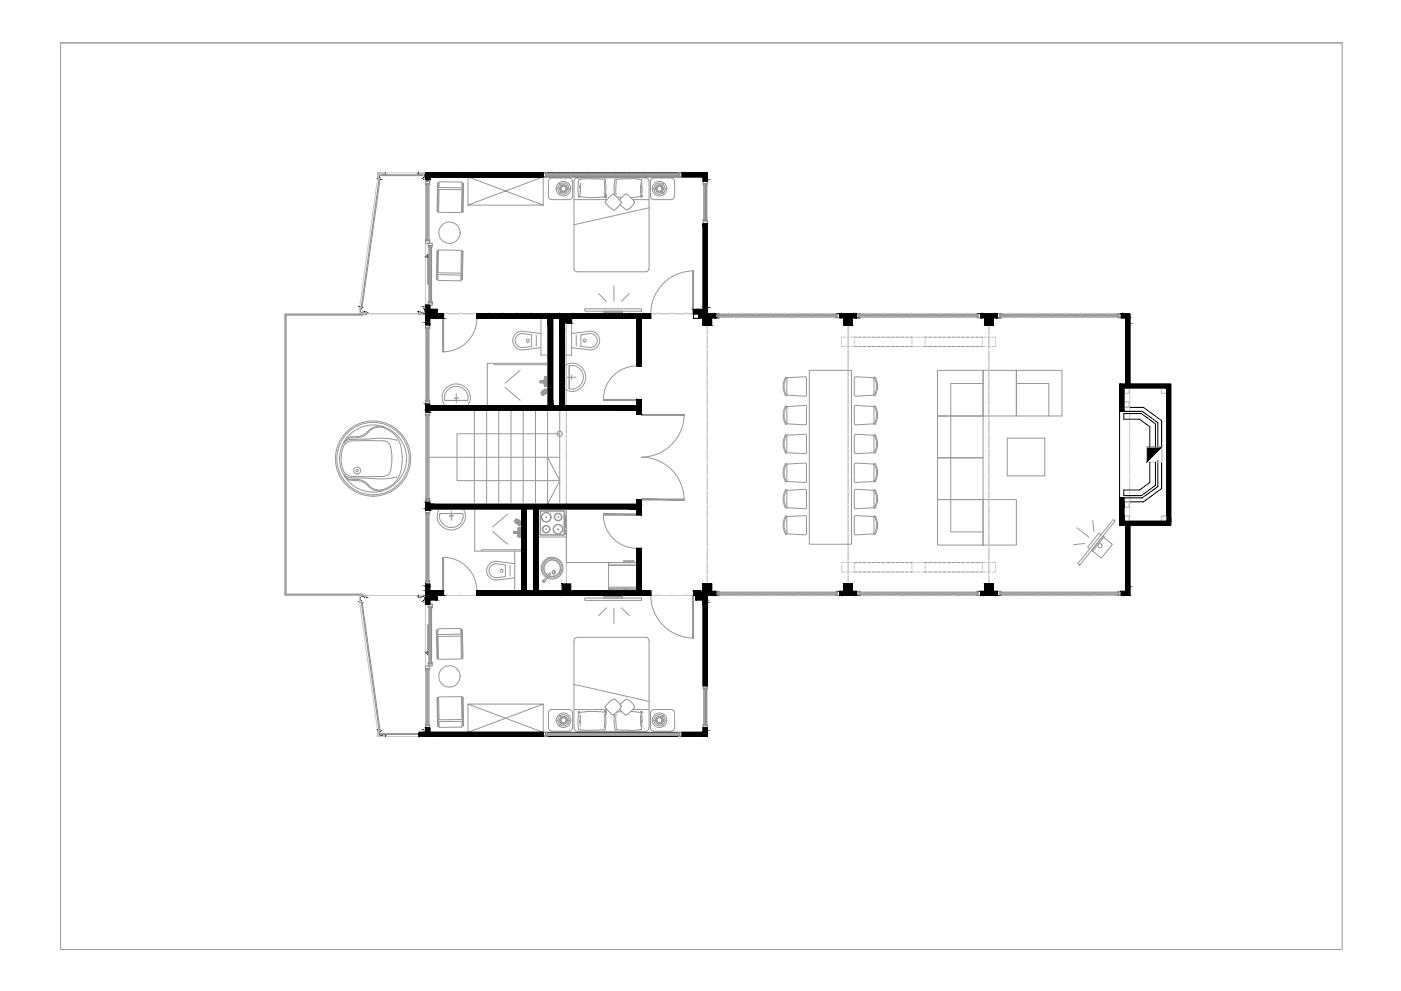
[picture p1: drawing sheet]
<svg xmlns="http://www.w3.org/2000/svg" width="420mm" height="297mm" viewBox="0 0 420 297" stroke-linecap="round" stroke-linejoin="round" font-family="sans-serif">
<!-- layer: namjestaj -->
<g fill="none" stroke="#979797" stroke-width=".3">
<path d="M18.2 12.8h384.3v271.8h-384.3zM18.2 12.8h384.3M131.2 54.8h.3l-.2 8.7h-.2zM131.7 54.5l6.8 .1v1.7l-6.8-.1zM131.7 56.8l6.8 .1-.1 6.8-6.9-.1zM138.7 54.9h.3l-.1 8.7h-.2zM164.8 53.6l.7-.2h5.2a1.07 1.07 0 0 1 1 1v4.4a.99 .99 0 0 1-1 1h-5.2a1 1 0 0 1-1-.9v-4.6zM167.7 54.8l.9 1.2M168.6 57.2l-.9 1.1M169.7 56.6h1.5M172.1 54.3v26.2M172.1 59.8h9.9"/>
<path d="M173.1 53.3a.99 .99 0 0 0-1 1M173.2 53.3h20.4a.99 .99 0 0 1 1 1M173.3 56.4l.1 1.2M173.4 57.6l.2 1M173.5 58.9h.1M173.5 58.8h.1M173.5 58.8v.1M173.5 58.9h.3M173.6 58.9h.1M173.6 58.6l-.1 .2M173.6 58.6h.1M173.7 58.9h.1"/>
<path d="M173.8 58.9h.1M173.8 53.8l-.3 .1-.2 2.4M173.8 58.9l2.9 .3h4.7M173.9 58.9h.1M173.9 58.9h-.1M174 54.8v1.1M174 55.9h.1M174 55.9v.1M174 56h.1M174 56.1h.1M174 56v.1M174 56.1v.1"/>
<path d="M174 56.2h.1M174 56.2v.1M174 56.3h.1M174 56.3v.4M174 56.7h.1M174 56.7l.1 .1M174 57.2h.1M174 57.2v.1M174 57.3h.1M174 57.3v.1M174 57.4h.1M174 57.4v.1"/>
<path d="M174 57.5h.1M174 57.5l.1 .7M174.1 56.8h.1M174.1 56.9h.1M174.1 57h.1M174.1 57.1v.1M174.1 57.2h.1M174.1 56.8v.2M174.1 57.2h-.1M177.4 53.6l-3.6 .2M177.4 53.6l4.1 .1 .1 .6M181.2 54.2l.1 4.4"/>
<path d="M181.4 59.2h.2M181.5 59.2h.1M181.6 54.3l.1 1.5-.1 2.4M181.6 58.2h.1M181.6 58.2l.1 .4M181.6 58.9h.1M181.6 59h.1M181.6 59l.1 .1M181.6 59.2h.1M181.6 58.9v.1M181.7 58.6h.1M181.7 58.7h.1"/>
<path d="M181.7 58.8h.1M181.7 58.9h.1M181.7 58.9h-.1M181.7 59.1h.1M181.7 59.2h.1M181.7 59.2h-.1M181.7 58.6v.3M181.7 59.1v.1M182.5 59.3l-.9 1.1M183.6 58.3l-1.1 1M183.6 58.3h.5l1.1 .9M184.3 58.2h.1"/>
<path d="M184.3 58.2v.2M184.3 54.3v3.9M184.8 54.1v4.3M185 53.8l-.5-.1-.1 .6M185 59.1l1.5 .1M185.2 59.2l1 1.1v.7M185.8 59.8h.1M185.8 59.9l1.2-1.2a.86 .86 0 0 1 .7-.6 .86 .86 0 0 1 .9 .5l1.7 1.8-.1 .5M188.4 53.6l-3.4 .2M188.4 53.6l3.7 .2M189.8 59.8h4.9M192.1 56.9h.1"/>
<path d="M192.1 57h.1M192.1 57.1v.1M192.1 56.9v.1M192.1 56.7h.1M192.1 56.7v.1M192.1 56.8h.1M192.1 56.8v.1M192.1 57.2h.1M192.1 57.2v.1M192.1 57.3h.1M192.1 57.3v.1M192.1 57.4h.1"/>
<path d="M192.1 57.4v.1M192.1 57.5h.1M192.1 57.5v.7M192.1 53.8h.3v.3M192.2 58.9l-3.1 .3M192.2 58.9h.1M192.2 56.2h.1M192.2 56.2v.1M192.2 56.3h.1M192.2 56.3l-.1 .4M192.2 58.9h.2M192.2 54.8v1.1"/>
<path d="M192.2 55.9h.1M192.2 55.9v.1M192.2 56h.1M192.2 56.1h.1M192.2 56v.1M192.2 56.1v.1M192.3 58.9h.1M192.4 58.9h.1M192.4 58.7h.1M192.4 58.6v.1M192.4 58.6h.1M192.4 58.7v.2"/>
<path d="M192.4 54.1h.1M192.4 54.1l.1 .2M192.4 54.3l.1 2M192.4 58.8h.1M192.5 57.6l-.1 1M192.6 56.4l-.1 1.2M194.7 54.3v26.2M195.6 56.6h1.5M196.1 53.4a1 1 0 0 0-1 1v4.4a.99 .99 0 0 0 1 1M196.1 53.4h5.2a.99 .99 0 0 1 1 .9M198.2 57.2l.9 1.1M199.1 54.8l-.9 1.2"/>
<path d="M202.3 58.8a.99 .99 0 0 1-1 1h-5.2M202.3 54.4v4.5M131 75h.3l-.2 8.7h-.2zM131.5 74.9l6.9 .1-.2 6.9-6.8-.1zM138.6 75.2h.3l-.2 8.7h-.3zM140.3 61.5l22.6-8.5v8.5h-22.6v-8.5l22.6 8.5M181.5 60.6v.3M181.5 60.4l-.1 .2M181.5 60.8l1.1 1.2 1.5 1M184.8 62.6l-.7 .4M185.9 61.3l.6 .6M186.3 61l-1.6 1.6"/>
<path d="M186.6 61.9l.7 .6M190.2 61l-1.1 1.2a1.23 1.23 0 0 1-1.9 .3M194.7 62.3l-22.6 5.1M131.3 82.3l6.9 .2v1.7l-6.9-.2zM132.8 95.4v10M143 95.4a10 10 0 0 1-10 10v-10M156.6 99.2a2.82 2.82 0 0 0-2.8 2.9 2.82 2.82 0 0 0 2.8 2.8M156.6 99.3l5.6 .7M162.2 95.4v11h2.2M171.4 100l5.6-.8a2.82 2.82 0 0 1 2.8 2.9 2.82 2.82 0 0 1-2.8 2.8l-5.6-.7M171.4 96.8v9.6h-2.1M172.1 80.5a.99 .99 0 0 0 1 1"/>
<path d="M175.4 92.6h17v.7h-17zM179.5 88l2.4 2.4M181.1 93.3h5.6v.4h-5.6zM184.1 85.6v4.6M188.7 88l-2.3 2.4M194.6 80.5a.99 .99 0 0 1-1 1h-20.4M208 81.2a12.8 12.8 0 0 0-12.8 12.8M132.6 118.7a4.2 4.2 0 0 1 5.5-3.4 4.2 4.2 0 0 1 2.2 6.1M132.6 118.7l.1 1.4 .6 1.3M136.3 119.4h1.1M136.8 118v2.7M148.2 108.9v.4h16.2"/>
<path d="M151.5 116.1l4.5 3.9M156 111l-4.5 3.8M156.5 104.2a2.1 2.1 0 0 1-2-2.1 2.1 2.1 0 0 1 2-2.1l2.9 .3v3.6l-2.8 .3M160.8 100.5v3.2M162 114.6h.1M162 114.3v.3M162 114.2v.1M162 114.7l1.1 .1M162.1 114.3h.1M162.1 114.7h.1M162.2 104.2l-5.6 .7M162.2 117.8h1.9"/>
<path d="M162.3 118.1l.1 .2M162.4 117.6l.1 .6M162.4 117.4l-.1 .6M162.4 118.2l.2 .2M162.4 114.6l.8 .1M162.5 118.2l.1 .1M162.5 114.5l.3 .1M162.6 118.4h.3zM162.6 117.2h.3M162.6 117.3h.3M162.6 117.2l-.2 .4M162.7 117.3l-.2 .1"/>
<path d="M162.7 117.6v.4M162.7 118.1l.1 .1M162.8 117.5l-.1 .1M162.8 114.3h-.3M162.9 117.3l.2 .1M163 117.2l.1 .2M163 117.5v.1M163 114.3l-.6 .1M163 118.1v.1M163 117.4l.1 .2M163 114.4h1.1M163.1 117.6v.4"/>
<path d="M163.1 114.7l.1 .2M163.1 118.1l-.1 .1M163.1 117.4l.1 .1M163.1 117.4l.1 .2M163.2 114l-1.2 .2M163.2 114.9l.1 .8M163.2 117.6v.4M163.2 118.1l-.3 .3M163.2 117.6h.1M163.2 114.2l-.2 .1M163.2 118h.1M163.3 117.6h-.1"/>
<path d="M163.3 115.7h.1M163.3 113.2h.1M163.3 113.4h.4M163.3 115.5h.4M163.3 115.7l.4 .1M163.3 113.2l-.1 .8M163.3 117.8l-.1 .2M163.4 116.7l-.3 .3 .3 .3M163.4 116.7l-.2 .1v.7M163.5 116.7h.8v.6h-.8M163.5 116.7h.8v.6h-.5v.5v-.5M163.5 117.4v-.8v1.7"/>
<path d="M163.5 117.3h.1M163.5 113.1v.6M163.5 114v.9M163.5 115.2v.6M163.6 114.4h.1M163.6 114.5h.1M163.6 113.9l.1 .1M163.7 114a.6 .6 0 0 1-.1 1M163.7 115.7h.1M163.7 113.2h.1M163.7 115.7v.1M163.7 113.2v.7"/>
<path d="M163.7 113.2h-.4M163.7 113.6h.1M163.7 115.2v-.2v.7M163.7 113.6v.3M163.7 113.2v.4M163.7 115.2v.6M163.7 115.2v.1M163.7 115.2h.1M163.8 117.8l-.2 .3-.4-.1M163.8 113.1h.1M163.8 113.7h.1M163.8 113.2v.1"/>
<path d="M163.8 113.3v.2M163.8 113.5h.1M163.8 113.6h.1M163.8 115.6v.2zM163.8 115.2v.2zM163.8 115.4v.2zM163.8 113.6v.1M163.8 116.9h.5M163.8 117.2h.5M163.8 117.1h.5M163.8 117h.5M163.8 113.2h.1"/>
<path d="M163.8 113.3h.1M163.9 115.7l-.1 .1M163.9 115.2h-.1M163.9 113.6l-.1 .1M163.9 117h-.9h1.4M163.9 115.2v.1M163.9 113.2v.4M163.9 115.2v.6M163.9 113.2h.1M163.9 115.7v.1M163.9 115.7h.1M163.9 115.3h.1"/>
<path d="M163.9 113.6h.1M163.9 113.2l.5-.3v1l-.5-.3M163.9 115.3v.4M163.9 115.8l.4 .2M164.2 113.3h.4M164.2 115.6h.4M164.3 113v.8M164.3 115l-.4 .3M164.4 108.9h-18.3v12.7M164.4 116h.1M164.4 115v1M164.4 115h.1"/>
<path d="M164.4 113.8h.1M164.4 113h.1M164.4 113.1v.4v-.4l.1 .4v-.4M164.4 113.5h.1M164.4 113.2h.1M164.4 115.4h.1M164.4 115.8h.1M164.4 115.8v-.4v.4l.1-.4v.4M164.5 113.5h.1M164.5 115.4h.1M164.5 113.2h.1M164.5 115.8h.1"/>
<path d="M164.6 113.5h.1M164.6 113.2h.1M164.6 115.4h.1M164.6 115.8h.1M164.6 113.2v.3M164.6 115.4v.4M169.3 109.6a4.2 4.2 0 0 1 6.2 2.1 4.2 4.2 0 0 1-3.4 5.6M169.3 116.6l1.3 .6 1.4 .1M170.1 113.1h2.6M170.7 109.7a3.5 3.5 0 0 1 4.2 3.4 3.5 3.5 0 0 1-4.2 3.4M170.7 109.7v6.8M171.4 112.5v1.2"/>
<path d="M172.8 100.5v3.2M177.1 104.2a2.1 2.1 0 0 0 2-2.1 2.1 2.1 0 0 0-2-2.1l-2.9 .3v3.6l2.9 .3M181 119.7h10M191 109.7a10 10 0 0 0-10.1 10M235.9 113.2a5 5 0 0 0 0 5.3M235.9 113.2l-.3-.2a5.3 5.3 0 0 0 0 5.6l.3-.1M236 113.5l.2-.3 5.4-.3 .3 .3v5.3l-.3 .3-5.4-.3-.2-.3zM242.7 111h12.7v52.1h-12.7zM256.5 112.9l5.3 .3 .3 .3v4.7l-.3 .3-5.3 .3-.3-.3v-5.3zM262.1 113.2l.3-.2a5.3 5.3 0 0 1 0 5.6l-.3-.1M262.2 113.2a5 5 0 0 1 0 5.3M281.1 111h13.7v13.7h-13.7z"/>
<path d="M294.8 114.9h-9.7v44.5h9.7M294.8 111h10v13.7h-10zM304.8 111h13.7v13.7h-13.7zM304.8 114.9h9.8v9.8M105.4 130.9l-1.4 .5-.7 .8M105.4 131.2l-1.4 .5-.8 1.1 .6-.6 .8-.4 4.8-.2M105.5 131.2a5.7 5.7 0 0 0 5.5-2.2 5.4 5.4 0 0 1 7.1 1 10.7 10.7 0 0 1 2.5 8.6 7.9 7.9 0 0 1-4.9 7.8M111.7 131.5l-2.3 .1M111.8 131.5a19.7 19.7 0 0 1 6.7 .3M115.1 127.9a4.8 4.8 0 0 0-5.3 1.9l-1.5 .9-2.9 .3M118.5 131.8l.6 .2M133.4 120a3.5 3.5 0 0 1 3.4-4.2 3.5 3.5 0 0 1 3.5 4.2h-6.9"/>
<path d="M181 120h10M192.4 137a12.8 12.8 0 0 1 12.8 12.9M205.2 124.2a12.8 12.8 0 0 1-12.8 12.8M235.6 130.2a5.3 5.3 0 0 0 0 5.6l.3-.1M235.6 138.9a5.3 5.3 0 0 0 0 5.6l.3-.2M235.6 130.3l.3 .1M235.6 138.9l.3 .2M235.9 130.4a5 5 0 0 0 0 5.3M235.9 139a5 5 0 0 0 0 5.3M235.9 121.8a5 5 0 0 0 0 5.3M235.9 121.8l-.3-.2a5.3 5.3 0 0 0 0 5.6l.3-.1M236 139.3l.2-.2 5.4-.3 .3 .2v5.4l-.3 .2-5.4-.3-.2-.3z"/>
<path d="M236 122.1l.2-.3 5.4-.3 .3 .3v5.3l-.3 .3-5.4-.3-.2-.3zM236.2 130.4l5.4-.3 .3 .3v5.3l-.3 .3-5.4-.3-.2-.3v-4.7zM256.2 139l.3-.2 5.3 .3 .3 .2v4.7l-.3 .3-5.3 .3-.3-.2zM256.5 130.1l5.3 .3 .3 .3v4.7l-.3 .3-5.3 .3-.3-.3v-5.3zM256.5 121.5l5.3 .3 .3 .3v4.7l-.3 .3-5.3 .3-.3-.3v-5.3zM262.1 121.8l.3-.2a5.3 5.3 0 0 1 0 5.6l-.3-.1M262.2 130.4a5 5 0 0 1 0 5.3M262.2 139a5 5 0 0 1 0 5.3M262.2 121.8a5 5 0 0 1 0 5.3M262.4 130.2a5.3 5.3 0 0 1 0 5.6l-.3-.1M262.4 138.9a5.3 5.3 0 0 1 0 5.6l-.3-.2M262.4 130.3l-.3 .1"/>
<path d="M262.4 138.9l-.3 .2M281.1 124.7h13.7v12.5h-13.7zM281.1 137.2h13.7v12.5h-13.7zM302.1 131.3h11.2v11.3h-11.2zM103 141l.9 1.2 1.6 .6M103 141a8.9 8.9 0 0 1 .5-8l.9-.6 1.1-.3h9.7a2.55 2.55 0 0 1 2.2 2.9l.1 2.4a10 10 0 0 1-.8 4.6l-.7 .5-.9 .3M103.2 142.1l.8 1.2 1.4 .4M103.3 142.1l.5 .7 .8 .4 4.8 .1M103.3 142.7l.7 .8 1.4 .5M105.4 144l1.7 .1M105.5 143.7a5.4 5.4 0 0 1 5 1.6M105.5 142.8h9.7"/>
<path d="M107 144l1.3 .2 1.1 .6a5.8 5.8 0 0 0 5.1 2.3l.6-.1M109.4 143.3l2.3 .2M110.5 145.4a4.3 4.3 0 0 0 5.2 1M118.5 143.1a19.7 19.7 0 0 1-6.7 .3M119.1 142.9l-.6 .2M131.8 155.1a3.6 3.6 0 0 0 3.5 3 3.6 3.6 0 0 0 3.6-3M131.8 155.2l.1-1.3h6.9l.1 1.3M131.8 152.5a4.2 4.2 0 0 0 1.8 6 4.2 4.2 0 0 0 5.8-2.5l.2-.7M134.8 154.6h1.1M135.4 153.3v2.7M138.9 152.5l.6 1.3 .1 1.5M142.4 152.5v12.7h14.1"/>
<path d="M147.7 159.3l4.5 3.8M152.2 154.1l-4.5 3.9M154.1 159.8h.1M154.1 159.4h.1M154.1 159.4v.4M154.2 159.4h.1M154.2 159.4v.4M154.2 159.4h-.1M154.2 159.8h.1M154.2 159.9h1M154.3 156.2h1.8M154.5 156l.1 .7"/>
<path d="M154.5 159.7l.8 .2M154.6 156.6l.1 .2M154.6 156.6l.1 .1M154.6 159.7h.3M154.7 155.7l-.2 .3M154.7 155.6h.4zM154.7 156.8l.2 .1M154.7 155.7l-.2 .4 .1 .5M154.7 156.8h.2M154.8 156v.5M154.8 156.4l.1 .2M154.9 155.9l-.1 .1"/>
<path d="M154.9 159.5h-.3M155 155.7l.1 .3M155 155.7l.2 .1M155 156.8h-.1M155.1 156.8l-.2 .1M155.1 159.9l.1 .1M155.1 156.6l-.1 .1M155.1 156.4v.2M155.2 155.8v.7M155.2 159.6h.9M155.2 159.3l-1 .1M155.2 156.6l-.2 .2"/>
<path d="M155.2 155.8l.7 .4M155.2 155.8l.1 .2M155.2 156.4v.2M155.2 156.7l.1 .5 .3 .2M155.3 156v.5M155.3 156h.1M155.3 156.4h.1M155.3 156.5l-.1 .2M155.3 159.3l-.8 .2M155.4 156v.1M155.4 158.4l-.3 .9M155.4 156.1v.1"/>
<path d="M155.4 156.4h-.1M155.4 156.3v.1M155.4 158.4h.1M155.4 158.6h.4M155.5 156.1v.2M155.6 156.7l-.3 .3 .3 .4M155.6 156.8h.8v.6h-.8M155.6 155.8v1.7v-.9M155.6 156.8h.1M155.6 158.3v.5M155.6 159.2v.8M155.7 159.7h.1"/>
<path d="M155.8 158.3h.1M155.8 158.3l-.4 .1M155.8 159.1a.55 .55 0 0 1 0 .9M155.8 158.8h.1M155.8 158.3v.8M155.8 158.3h.2M155.8 158.8h.2M155.8 158.8v.3M155.8 158.3v.5M155.8 158.5v.2M155.8 158.3v.1M155.8 158.7v.1"/>
<path d="M155.8 157.2h.6M155.8 156.9h.6M155.9 156.8v-.6v.6h.5v.6h-.8M155.9 158.5v.2M155.9 158.4h.1M155.9 158.3h.1M155.9 158.7h.1M155.9 158.5h.1M155.9 157.1h.5M155.9 157h.5M156 158.3h.1M156 158.4h.1"/>
<path d="M156 158.7h.1M156 158.7l-.1 .1M156 158.3v.1M156 158.8h.1M156 157.1h-.8h1.3M156 158.4v.4M156.1 158.4h.1M156.1 158.8h.1M156.3 158.5h.4M156.4 158.1h.1M156.4 158.1l.1 1-.4-.3M156.4 159h.1"/>
<path d="M156.4 158.1v.9M156.4 158.1l-.3 .2M156.5 158.7h.1M156.5 158.3h.1M156.5 158.3v.4v-.4l.1 .4v-.4M156.6 158.3h.1M156.6 158.7h.1M156.6 158.3v.4M161.4 152.5h8.5v8.5h-8.5zM163.6 158.6h.4M163.6 155h.4M163.8 158.5v.3"/>
<path d="M163.8 154.9v.3M167.2 158.6h.3M167.3 155h.3M167.4 158.5v.3M167.4 154.8v.4M169 153.2v7M169 153.1l.3 .2v6.8l-.3 .3M169.1 153.2h-7l.1 7M169.1 153.1l-7.1 .1-.1 6.9 .3 .3M169.4 154.5h.3v3.7h-.3zM169.9 152.5v16.1h21.1M180.9 154.3a10 10 0 0 0 10.1 10.1"/>
<path d="M181 154.1h10M181 154.4h10M235.9 146.9a5 5 0 0 0 0 5.3M235.9 154.7a5 5 0 0 0 0 5.3M235.9 146.9l-.3-.1a5.3 5.3 0 0 0 0 5.6l.3-.2M235.9 154.8l-.3-.2a5.3 5.3 0 0 0 0 5.6l.3-.1M236 147.2l.2-.2 5.4-.3 .3 .2v5.3l-.3 .3-5.4-.3-.2-.3zM236 155.1l.2-.3 5.4-.3 .3 .2v5.4l-.3 .2-5.4-.3-.2-.2zM256.2 154.7l.3-.2 5.3 .3 .3 .3v4.7l-.3 .2-5.3 .3-.3-.2zM256.5 146.7l5.3 .3 .3 .2v4.7l-.3 .3-5.3 .3-.3-.3v-5.3zM262.1 146.9l.3-.1a5.3 5.3 0 0 1 0 5.6l-.3-.2M262.1 154.8l.3-.2a5.3 5.3 0 0 1 0 5.6l-.3-.1"/>
<path d="M262.2 146.9a5 5 0 0 1 0 5.3M262.2 154.7a5 5 0 0 1 0 5.3M281.1 149.7h13.7v13.7h-13.7zM294.8 149.7h10v13.7h-10zM323 158.2l3.6 2.9M327.7 156.1l.4 3.3M333.9 155.7l.5 .4-10.6 13.3-.6-.4zM132.8 167.1v10M133 167.1a10 10 0 0 1 10 10M133 167.1v10M148.7 169a2.1 2.1 0 0 0-2 2.1 2.1 2.1 0 0 0 2 2.1M148.7 169l2.9 .3v3.5l-2.9 .4"/>
<path d="M153 169.5v3.1M154.4 165.2v11.9M154.4 169l-5.6-.8a2.82 2.82 0 0 0-2.9 2.9 2.82 2.82 0 0 0 2.9 2.8l5.6-.7M155.3 160.1l.1 .8M155.4 160.8h.1M155.4 160.7h.4M155.4 160.9h.4M155.6 160.4v.6M155.8 160.9h.1M155.8 160.2v.7M155.8 160.2v.2M155.8 160v.1"/>
<path d="M155.8 160.4h.2M155.8 160.8l.1-.2 .1 .2M155.8 160.4v.5M155.8 160.4h.1M155.9 160.8l.1 .1zM155.9 160.8h.1M155.9 160.4l.1 .1zM156 160.4h.1M156 160.9h-.2M156 160.4v.5M156 160.5v.4M156.1 160.5h.1"/>
<path d="M156.1 160.9h.1M156.3 160.8h.4M156.4 160.2h.1M156.4 160.2l.1 1-.4-.3M156.4 161.1h.1M156.4 160.2v.9M156.4 160.2l-.3 .3M156.5 160.9v-.3v.3v-.3v.3l.1-.3v.3M156.5 160.6h.1M156.5 160.9h.1M156.5 161h.1M156.5 164.8h-12v.4"/>
<path d="M156.6 160.9h.1M156.6 161h.1M156.6 160.6h.1M156.6 160.6v.3M162.2 160.3h6.9M162.2 160.4h6.9M163.2 173.8a.4 .4 0 0 0-.5 .4 .4 .4 0 0 0 .5 .4 .4 .4 0 0 0 .3-.6M163.8 173a3.3 3.3 0 0 1 .2-5.6 3.3 3.3 0 0 1 4.9 2.9 3.3 3.3 0 0 1-4.8 2.9M164 172.8h-.1a2.99 2.99 0 0 1-.3-4.9 2.99 2.99 0 0 1 4.7 1.4 2.99 2.99 0 0 1-2.9 4l-1.1-.3M164.2 172.5a2.56 2.56 0 0 1 .1-4.4 2.56 2.56 0 0 1 3.9 2 2.56 2.56 0 0 1-3.6 2.6M164.3 172.4a2.43 2.43 0 0 1 .1-4.2 2.43 2.43 0 0 1 3.6 1.9 2.43 2.43 0 0 1-3.3 2.4M164.4 167.3h.1"/>
<path d="M165 172.1v-.3h-.3l-1.7 2.3v.2h.3M165.1 172.1l-1.8 2.2M168 172h.1M168.4 171h.1M175.4 179.3h17v.7h-17zM181.1 178.8h5.6v.5h-5.6zM182.5 168.6h8.5v8.5h-8.5zM182.5 176h8.5M182.5 169.5h8.5M182.5 169.3h8.5M182.5 176.3v.5M182.8 176.3v.5"/>
<path d="M183.1 176.3v.5M183.4 176.3v.5M183.7 176.3v.5M184 176.3v.5M184.2 176.3v.5M184.5 176.3v.5M184.8 176.3v.5M185.1 176.3v.5M185.3 176.3v.5M185.6 176.3v.5M185.9 176.3v.5M186.2 176.3v.5"/>
<path d="M186.5 176.3v.5M186.7 176.3v.5M187 168.2v.4M187 176.3v.5M187.1 168l-.1 .2M187.2 168.1h2.8M187.3 168.6v-.2h2.5v.2M187.3 176.3v.5M187.6 176.3v.5M187.9 176.3v.5M188.1 176.3v.5M188.4 176.3v.5"/>
<path d="M188.7 176.3v.5M189 176.3v.5M189.3 176.3v.5M189.6 176.3v.5M189.8 176.3v.5M189.9 168l.2 .2M190.1 168.2v.4M190.1 176.3v.5M190.4 176.3v.5M190.7 176.3v.5M195.2 178.4a12.8 12.8 0 0 0 12.8 12.8M325.3 162.9l-3.3 .4"/>
<path d="M330.1 160.4l-.6-.5-3.3 4.1 .6 .5M330.8 160.6l.4 .2-3.5 4.4-.4-.2zM331 161.1l2.6 2.1-3.3 4.1-2.6-2.1M130.9 188.8h.2l.2 8.7h-.3zM131.3 188.5l6.9-.1v1.6l-6.9 .2zM131.4 190.8l6.8-.2 .2 6.9-6.9 .1zM138.4 188.7h.3l.2 8.6h-.3zM173.1 191a.99 .99 0 0 0-1 1v26.2a1 1 0 0 0 1 1M173.2 191h20.4a.99 .99 0 0 1 1 1l.1 26.2a1.07 1.07 0 0 1-1.1 1M181.9 182.2l-2.4 2.3M184.1 182.3v4.6M186.4 182.2l2.3 2.3"/>
<path d="M131.1 209.1h.2l.2 8.6h-.3zM131.5 208.9l6.9-.1 .1 6.9h-6.8zM131.7 216.3l6.8-.1v1.7l-6.8 .1zM138.7 208.9h.2l.1 8.7h-.3zM140.3 211l22.6 8.5v-8.5h-22.6v8.5l22.6-8.5M164.5 218.1a1.07 1.07 0 0 0 1 1.1l5.2-.1a.99 .99 0 0 0 1-1M164.5 218.2v-4.6a1 1 0 0 1 1-.9h5.2a.99 .99 0 0 1 1 .9v4.6M167.7 214.2l.9 1.2M168.6 216.5l-.9 1.1M169.7 215.9h1.5M172.1 212.7h9.9M172.1 205.1l22.6 5.1"/>
<path d="M173.2 219.2h20.4M173.3 216.1l.2 2.3M173.5 213.7h.1M173.5 213.8h.1M173.5 218.5l.1 .3 .2-.1M173.5 213.6h.3M173.5 213.6v.2M173.6 213.6h.1M173.6 213.8h.1M173.6 213.8l-.3 2.3M173.7 213.6h.1M173.8 213.6h.1"/>
<path d="M173.8 218.7l3.6 .2M173.9 213.6h.1M174 216.6v1.1M174 216.6h.1M174 216.5v.1M174 216.5h.1M174 216.4v.1M174 216.4h.1M174 216.3h.1M174 216.3v.1M174 215.8v.5M174 215.8h.1"/>
<path d="M174 215.3h.1M174 215.2v.1M174 215.2h.1M174 215v.2M174 215h.1M174 215.3l.1 .1M174.1 215.7l-.1 .1M174.1 215.7h.1M174.1 215.6h.1M174.1 215.5h.1M174.1 215.4h.1M174.1 214.3l-.1 .7"/>
<path d="M174.1 215.4v.3M175.6 213.3l-1.8 .3M180.9 218.7l-3.5 .2M181.3 214l-.1 4.3M181.4 213.3h-5.8M181.5 213.3h.1M181.6 212.1l2 2.1h.5M181.6 214.3v.4a7.6 7.6 0 0 1-.3 4.1h-.4M181.6 214.3h.1M181.6 213.6h.1M181.6 213.5h.1M181.6 213.3l.1 .1"/>
<path d="M181.6 213.3h.1M181.6 213.5v.1M181.6 213.3h-.2M181.7 214l-.1 .3M181.7 214h.1M181.7 213.9h.1M181.7 213.8h.1M181.7 213.7h.1M181.7 213.6h.1M181.7 213.5h-.1M181.7 213.5h.1M181.7 213.4h.1"/>
<path d="M181.7 213.4v.1M181.7 213.6v.4M184.3 214.3l-.1 .4a7 7 0 0 0 .4 4.1h.4M184.3 214.3h.1M184.3 214.1v.2M184.7 209.9l1.5 1.6v.6M184.8 209.9l-.2-.2a1.17 1.17 0 0 0-1.5 .4l-1.6 1.5v.5M184.8 214.1v4.3M185 218.7l3.4 .2M185 213.5h.1M185.8 212.7h.1M185.8 212.6l.6 .7"/>
<path d="M186.2 212.1l-2.1 2.1M186.5 213.3l-1.5 .1M186.5 210.6l-.6 .6M187.2 210a1.33 1.33 0 0 1 2.1 .4l.9 1.1M187.3 210l-.7 .6M189.1 213.3h1.2M189.8 212.7h4.9M190.2 211.6l-.1 .6-1.5 1.6a.85 .85 0 0 1-.9 .5 .85 .85 0 0 1-.7-.5l-.6-.5M190.3 213.3l1.8 .3M192.1 215.7h.1M192.1 215.6h.1M192.1 215.5h.1"/>
<path d="M192.1 215.4v.3M192.1 218.7l-3.7 .2M192.1 213.6h.1M192.1 215.8l.1 .5M192.1 215.8h.1M192.1 215.7v.1M192.1 215.3v.1M192.1 215.3h.1M192.1 215.2v.1M192.1 215.2h.1M192.1 215v.2M192.1 215h.1"/>
<path d="M192.1 214.3v.7M192.1 213.6h.3M192.2 216.3h.1M192.2 216.3v.1M192.2 213.6h.1M192.2 216.6v1.1M192.2 216.6h.1M192.2 216.5v.1M192.2 216.5h.1M192.2 216.4v.1M192.2 216.4h.1M192.3 213.6h.1"/>
<path d="M192.4 213.6h.1M192.4 213.8h.1M192.4 213.8l.2 2.3M192.4 218.5v.3l-.3-.1M192.4 218.4h.1M192.4 213.7h.1M192.4 213.6v.2M192.5 218.2l-.1 .2M192.5 216.1l-.1 2.1M195.1 218.1a.99 .99 0 0 0 1 1M195.6 215.9h1.5M196.1 212.7a.99 .99 0 0 0-1 .9v4.6"/>
<path d="M196.1 212.7h5.2a.99 .99 0 0 1 1 .9M198.2 216.5l.9 1.1M199.1 214.2l-.9 1.2M202.3 218.1a.99 .99 0 0 1-1 1l-5.2 .1M202.3 213.7v4.5"/>
<circle cx="169" cy="56.6" r=".74"/>
<circle cx="169" cy="56.6" r=".95"/>
<circle cx="169" cy="56.6" r="1.21"/>
<circle cx="169" cy="56.6" r="1.67"/>
<circle cx="169" cy="56.6" r="2.18"/>
<circle cx="197.8" cy="56.6" r="2.18"/>
<circle cx="197.8" cy="56.6" r="1.67"/>
<circle cx="197.8" cy="56.6" r="1.21"/>
<circle cx="197.8" cy="56.6" r=".95"/>
<circle cx="197.8" cy="56.6" r=".74"/>
<circle cx="134.8" cy="69.8" r="3.2"/>
<circle cx="158.3" cy="102.1" r=".44"/>
<circle cx="162.4" cy="114.4" r=".11"/>
<circle cx="163.4" cy="114.4" r=".19"/>
<circle cx="163.4" cy="114.4" r=".36"/>
<circle cx="175.3" cy="102.1" r=".44"/>
<circle cx="111.9" cy="137.4" r="10.9"/>
<circle cx="111.9" cy="137.4" r="10.1"/>
<circle cx="111.9" cy="137.4" r="11.3"/>
<circle cx="107.1" cy="141" r=".36"/>
<circle cx="107.1" cy="141" r="1.04"/>
<circle cx="154.5" cy="159.6" r=".11"/>
<circle cx="155.6" cy="159.6" r=".36"/>
<circle cx="155.6" cy="159.6" r=".19"/>
<circle cx="163.8" cy="158.6" r="1.16"/>
<circle cx="163.8" cy="158.6" r=".99"/>
<circle cx="163.8" cy="155" r="1.46"/>
<circle cx="163.8" cy="155" r="1.33"/>
<circle cx="167.3" cy="158.6" r="1.46"/>
<circle cx="167.3" cy="158.6" r="1.33"/>
<circle cx="167.4" cy="155" r="1.16"/>
<circle cx="167.4" cy="155" r=".99"/>
<circle cx="169.5" cy="159.2" r=".23"/>
<circle cx="169.5" cy="160" r=".23"/>
<circle cx="150.4" cy="171.1" r=".44"/>
<circle cx="166.1" cy="171.5" r=".53"/>
<circle cx="166.1" cy="171.5" r=".36"/>
<circle cx="329.9" cy="163.6" r=".61"/>
<circle cx="134.8" cy="202.7" r="3.2"/>
<circle cx="169" cy="215.9" r=".74"/>
<circle cx="169" cy="215.9" r=".95"/>
<circle cx="169" cy="215.9" r="1.21"/>
<circle cx="169" cy="215.9" r="1.67"/>
<circle cx="169" cy="215.9" r="2.18"/>
<circle cx="197.8" cy="215.9" r="2.18"/>
<circle cx="197.8" cy="215.9" r="1.67"/>
<circle cx="197.8" cy="215.9" r="1.21"/>
<circle cx="197.8" cy="215.9" r=".95"/>
<circle cx="197.8" cy="215.9" r=".74"/>
</g>
<!-- layer: zid -->
<g fill="none" stroke="#c7c8ca" stroke-width=".3">
<path d="M113.5 53.7h.5v-.3l-.4 .2v-1.7h1.7l-.2 .4h.4v-.5h-2v1.9h.3M127.2 53.7h.4v-1.9h-1.9v.5h.3l-.2-.4h1.7v1.7l-.4-.2v.3h.5M127.6 58.1h.1M127.6 53.9h.1M127.6 51.8h2.8v.5h-.3l.2-.4h-2.5v1.7l.4-.2v.3h-.6zM127.6 53.7h1.3v.6h-1.3zM127.6 54.3v3.4M127.6 58.5v3.4M129.3 51.8h-1.7v1.7M129.7 51.8h.1M130.1 51.8h3.4M130.4 51.8v1.2"/>
<path d="M134 51.8h.1M134.4 51.8h3.4M138.2 51.8h.1M138.6 51.8h3.4M142.4 51.8h.1M142.8 51.8h3.4M146.6 51.8h.1M147 51.8h3.4M150.8 51.8h.1M151.3 51.8h3.4M155.1 51.8h.1M155.5 51.8h3.4"/>
<path d="M159.3 51.8h.1M159.7 51.8h3.4M162.9 51.8v1.2M163.5 51.8h.1M163.9 51.8h3.4M167.7 51.8h.1M168.2 51.8h3.3M172 51.8h.1M172.4 51.8h3.4M176.2 51.8h.1M176.6 51.8h3.4M180.4 51.8h.1"/>
<path d="M180.8 51.8h3.4M184.6 51.8h.1M185.1 51.8h3.3M188.9 51.8h.1M189.3 51.8h3.4M193.1 51.8h.1M193.5 51.8h3.4M197.3 51.8h.1M197.8 51.8h3.3M201.5 51.8h.1M201.9 51.8h3.4M204.6 51.8v1.2"/>
<path d="M205.8 51.8h.1M206.2 51.8h3.4M209.3 51.8h2.8v1.9h-.5v-.3l.4 .2v-1.7h-2.6l.2 .4h-.3zM209.3 51.8v1.2M210 51.8h.1M210.4 51.8h1.7v1.7M210.9 53.7h1.2v.6h-1.2zM212.1 53.9h.1M212.1 58.1h.1M212.1 54.3v3.4M212.1 58.5v3.4M127.6 79.2h.1"/>
<path d="M127.6 75h.1M127.6 70.8h.1M127.6 66.6h.1M127.6 62.3h.1M127.6 62.8v3.3M127.6 67v3.4M127.6 71.2v3.4M127.6 75.5v3.3M127.6 79.6v3.4M210.9 67h1.2v3.4M212.1 62.3h.1M212.1 66.6h.1"/>
<path d="M212.1 70.8h.1M212.1 75h.1M212.1 79.2h.1M212.1 62.8v3.3M212.1 71.2v3.4M212.1 75.5v3.3M212.1 79.6v3.4M107.8 92h.6v.4l-.4-.2v1.7h1.7l-.3-.4h.4v.5h-2v-2h.4M127.2 92h.4v2h-1.9v-.5h.3l-.2 .4h1.7v-1.7l-.4 .2v-.4h.5M127.6 96.2h.1M127.6 92.3v1.7h1.7h-1.7v1.7M127.6 91.9h.1"/>
<path d="M127.6 87.7h.1M127.6 83.5h.1M127.6 94h2v.5h-.4l.2-.3h-1.6v2.5l.4-.2v.3h-.6zM127.6 92h.6v.4l-.4-.2v1.7h2.5l-.2-.4h.3v.5h-2.8zM127.6 83.9v3.4M127.6 88.1v3.7M127.6 96.5v3.4M127.6 96.8h1.3v.6h-1.3zM129.6 94h.5v1.3h-.5zM129.7 94h.1M130.1 94h3.4M134 94h.1"/>
<path d="M134.4 94h3.4M138.2 94h.1M138.6 94h3.4M142.4 94h.1M142.8 94h3.4M146.6 94h.1M147 94h3.4M150.8 94h.1M151.3 94h3.4M155.1 94h.1M155.5 94h3.4M159.3 94h.1"/>
<path d="M159.7 94h3.4M163.5 94h.1M163.9 94h3.4M167.7 94h.1M167.9 94h2v2.8h-.6v-.3l.4 .2v-2.5h-1.7l.2 .3h-.3zM168.2 94h1.7v1.7v-1.7h1.6zM169.9 96.2h.1M169.9 94h1.9v.5h-.3l.2-.3h-1.7v2.5l.4-.2v.3h-.5zM169.9 96.5v3.4M172 94h.1M172.4 94h3.4M176.2 94h.1"/>
<path d="M176.6 94h3.4M180.4 94h.1M180.8 94h3.4M184.6 94h.1M185.1 94h3.3M188.9 94h.1M189.3 94h3.4M193.1 94h.1M193.5 94h3.4M197.3 94h.1M197.8 94h3.3M201.5 94h.1"/>
<path d="M201.9 94h3.4M205.8 94h.1M206.2 94h3.4M209.3 93.5h.3l-.2 .4h2.6v-1.7l-.4 .2v-.4h.5v2h-2.8zM210 94h.1M210.1 94h2v2.8h-.5v-.3l.4 .2v-2.5h-1.7l.2 .3h-.4zM212.1 96.2h.1M212.1 92.3v1.7h-1.7h1.7v1.7v-1.7h1.7M212.1 83.5h.1M212.1 87.7h.1M212.1 91.9h.1M212.1 94h2v.5h-.4l.2-.3h-1.7v2.5l.4-.2v.3h-.5z"/>
<path d="M212.1 83.9v3.4M212.1 88.1v3.4M212.1 96.5v3.4M214.2 94h.1M214.6 94h3.4M218.5 94h.1M218.8 94h3.4M222.6 94h.1M223.1 94h3.4M226.9 94h.1M227.3 94h3.4M231.1 94h.1"/>
<path d="M231.5 94h3.4M235.3 94h.1M235.8 94h3.3M239.5 94h.1M240 94h3.3M243.8 94h.1M244.2 94h3.4M248 94h.1M248.4 94h3.4M252.2 94h.1M252.4 94h2v2.8h-.6v-.3l.4 .2v-2.5h-1.7l.2 .3h-.3zM252.7 94h1.7v1.7v-1.7h1.6"/>
<path d="M254.4 96.2h.1M254.4 94h1.9v.5h-.3l.2-.3h-1.7v2.5l.4-.2v.3h-.5zM254.4 96.5v3.4M256.5 94h.1M256.9 94h3.3M260.7 94h.1M261.1 94h3.4M264.9 94h.1M265.3 94h3.4M269.1 94h.1M269.6 94h3.3M273.4 94h.1"/>
<path d="M273.8 94h3.3M277.6 94h.1M278 94h3.4M281.8 94h.1M282.2 94h3.4M286 94h.1M286.4 94h3.4M290.3 94h.1M290.7 94h3.4M294.5 94h.1M294.6 94h2v2.8h-.5v-.3l.3 .2v-2.5h-1.7l.3 .3h-.4zM294.9 94h1.7v1.7v-1.7h1.7"/>
<path d="M296.6 96.2h.1M296.6 94h1.9v.5h-.3l.2-.3h-1.7v2.5l.4-.2v.3h-.5zM296.6 96.5v3.4M298.7 94h.1M299.1 94h3.4M302.9 94h.1M303.3 94h3.4M307.1 94h.1M307.6 94h3.4M311.4 94h.1M311.8 94h3.3M315.6 94h.1"/>
<path d="M316 94h3.4M319.8 94h.1M320.2 94h3.4M324 94h.1M324.5 94h3.3M328.3 94h.1M328.7 94h3.4M332.5 94h.1M332.9 94h3.4M336.3 94h.6v1.3h-.6zM336.7 94h.1M336.9 94h1.9v2.8h-.5v-.3l.4 .2v-2.5h-1.7l.2 .3h-.3z"/>
<path d="M337.1 94h1.7v1.7M338.8 96.2h.1M338.8 96.5v3.4M127.6 117.2h.1M127.6 113h.1M127.6 108.8h.1M127.6 104.6h.1M127.6 100.3h.1M127.6 100.8v3.4M127.6 105v3.4M127.6 109.2v3.4M127.6 113.5v3.3"/>
<path d="M127.6 117.7v3.3M169.9 117.2h.1M169.9 113h.1M169.9 108.8h.1M169.9 104.6h.1M169.9 100.3h.1M169.9 100.8v3.4M169.9 105v3.4M169.9 109.2v3.4M169.9 113.5v3.3M169.9 117.7v3.3M212.1 117.2h.1"/>
<path d="M212.1 113h.1M212.1 108.8h.1M212.1 104.6h.1M212.1 100.3h.1M212.1 100.8v3.4M212.1 105v3.4M212.1 109.2v3.4M212.1 113.5v3.3M212.1 117.7v3.3M252.4 103.4v.5h1M252.4 102v1M253.4 101.1h-1v.5"/>
<path d="M253.8 103.9h1M253.8 101.1h1M254.4 100.3h.1M254.4 104.6h.1M254.4 108.8h.1M254.4 113h.1M254.4 117.2h.1M254.4 100.8v3.4M254.4 105v3.4M254.4 109.2v3.4M254.4 113.5v3.3M254.4 117.7v3.3"/>
<path d="M255.2 101.1h1.1v.5M256.3 103.4v.5h-1.1M256.3 102v1M273.5 103.4v.5h1M273.5 102v1M274.5 101.1h-1v.5M275 103.9h.9M275 101.1h.9M276.4 101.1h1v.5M277.4 103.4v.5h-1M277.4 102v1M294.6 103.4v.5h1.1"/>
<path d="M294.6 102v1M295.7 101.1h-1.1v.5M296.1 103.9h1M296.1 101.1h1M296.6 100.3h.1M296.6 104.6h.1M296.6 108.8h.1M296.6 113h.1M296.6 117.2h.1M296.6 100.8v3.4M296.6 105v3.4M296.6 109.2v3.4"/>
<path d="M296.6 113.5v3.3M296.6 117.7v3.3M297.5 101.1h1v.5M298.5 103.4v.5h-1M298.5 102v1M337 116.3h1.7v1.7h-1.7zM337.2 116.4h1.4v1.4h-1.4zM338.8 100.3h.1M338.8 104.6h.1M338.8 108.8h.1M338.8 113h.1M338.8 117.2h.1"/>
<path d="M338.8 100.8v3.4M338.8 105v3.4M338.8 109.2v3.4M338.8 113.5v3.3M338.8 117.7v3.3M348.3 116.3h1.7v1.7h-1.7zM348.4 116.4h1.4v1.4h-1.4zM127.6 138.4h.1M127.6 134.2h.1M127.6 129.9h.1M127.6 125.7h.1M127.6 121.5h.1"/>
<path d="M127.6 121.7h1.3v1.3h-1.3zM127.6 121.9v3.4M127.6 126.1v3.4M127.6 130.4v3.3M127.6 134.6v3.3M127.6 138.8v3.4M127.6 123h1.3v.5h-1.3zM127.6 121.1h1.3v.6h-1.3zM127.8 121.8h.9v1h-.9zM169.9 138.4h.1M169.9 134.2h.1M169.9 129.9h.1"/>
<path d="M169.9 125.7h.1M169.9 121.5h.1M169.9 121.9v3.4M169.9 126.1v3.4M169.9 130.4v3.3M169.9 134.6v3.3M169.9 138.8v3.4M212.1 138.4h.1M212.1 134.2h.1M212.1 129.9h.1M212.1 125.7h.1M212.1 121.5h.1"/>
<path d="M212.1 121.9v3.4M212.1 126.1v3.4M212.1 130.4v3.3M212.1 134.6v3.3M212.1 138.8v3.4M254.4 121.5h.1M254.4 125.7h.1M254.4 129.9h.1M254.4 134.2h.1M254.4 138.4h.1M254.4 121.9v3.4M254.4 126.1v3.4"/>
<path d="M254.4 130.4v3.3M254.4 134.6v3.3M254.4 138.8v3.4M296.6 121.5h.1M296.6 125.7h.1M296.6 129.9h.1M296.6 134.2h.1M296.6 138.4h.1M296.6 121.9v3.4M296.6 126.1v3.4M296.6 130.4v3.3M296.6 134.6v3.3"/>
<path d="M296.6 138.8v3.4M337 120.4h1.7v1.7h-1.7zM337.2 120.5h1.4v1.5h-1.4zM338.8 121.5h.1M338.8 125.7h.1M338.8 129.9h.1M338.8 134.2h.1M338.8 138.4h.1M338.8 121.9v3.4M338.8 126.1v3.4M338.8 130.4v3.3M338.8 134.6v3.3"/>
<path d="M338.8 138.8v3.4M343.8 134h4.5v4.5h-4.5zM127.6 159.5h.1M127.6 155.3h.1M127.6 151.1h.1M127.6 146.8h.1M127.6 142.6h.1M127.6 151.1h1.3v1.3h-1.3zM127.6 143v3.4M127.6 147.2v3.4M127.6 151.5v3.3M127.6 155.7v3.4"/>
<path d="M127.6 159.9v3.4M127.6 150.6h1.3v.5h-1.3zM127.6 152.4h1.3v.6h-1.3zM127.8 151.3h.9v.9h-.9zM169.9 159.5h.1M169.9 155.3h.1M169.9 151.1h.1M169.9 146.8h.1M169.9 142.6h.1M169.9 143v3.4M169.9 147.2v3.4M169.9 151.5v3.3"/>
<path d="M169.9 155.7v3.4M169.9 159.9v3.4M212.1 159.5h.1M212.1 155.3h.1M212.1 151.1h.1M212.1 146.8h.1M212.1 142.6h.1M212.1 143v3.4M212.1 147.2v3.4M212.1 151.5v3.3M212.1 155.7v3.4M212.1 159.9v3.4"/>
<path d="M254.4 142.6h.1M254.4 146.8h.1M254.4 151.1h.1M254.4 155.3h.1M254.4 159.5h.1M254.4 143v3.4M254.4 147.2v3.4M254.4 151.5v3.3M254.4 155.7v3.4M254.4 159.9v3.4M296.6 142.6h.1M296.6 146.8h.1"/>
<path d="M296.6 151.1h.1M296.6 155.3h.1M296.6 159.5h.1M296.6 143v3.4M296.6 147.2v3.4M296.6 151.5v3.3M296.6 155.7v3.4M296.6 159.9v3.4M337 154.6h1.7v1.7h-1.7zM337 150.4h1.7v1.7h-1.7zM337.2 154.7h1.4v1.4h-1.4zM337.2 150.6h1.4v1.4h-1.4z"/>
<path d="M338.8 142.6h.1M338.8 146.8h.1M338.8 151.1h.1M338.8 155.3h.1M338.8 159.5h.1M338.8 143v3.4M338.8 147.2v3.4M338.8 151.5v3.3M338.8 155.7v3.4M338.8 159.9v3.4M348.3 154.6h1.7v1.7h-1.7zM348.4 154.7h1.4v1.4h-1.4z"/>
<path d="M127.6 176.8v1.7h1.7h-1.7v1.7M127.6 176.4h.1M127.6 172.2h.1M127.6 168h.1M127.6 163.7h.1M127.6 175.7h.6v.3l-.4-.2v2.6h1.6l-.2-.4h.4v.5h-2zM127.6 178.5h2.8v.5h-.3l.2-.3h-2.5v1.7l.4-.3v.4h-.6zM127.6 164.1v3.4M127.6 168.4v3.4M127.6 172.6v3.4M127.6 175.1h1.3v.6h-1.3zM129.6 177.3h.5v1.2h-.5z"/>
<path d="M129.7 178.5h.1M130.1 178.5h3.4M134 178.5h.1M134.4 178.5h3.4M138.2 178.5h.1M138.6 178.5h3.4M142.4 178.5h.1M142.8 178.5h3.4M146.6 178.5h.1M147 178.5h3.4M150.8 178.5h.1M151.3 178.5h3.4"/>
<path d="M155.1 178.5h.1M155.5 178.5h3.4M159.3 178.5h.1M159.7 178.5h3.4M163.5 178.5h.1M163.9 178.5h3.4M167.7 178.5h.1M168.2 178.5h3.3h-1.6v-1.7v1.7M169.3 175.7h.6v2.8h-2v-.5h.3l-.2 .4h1.7v-2.6l-.4 .2zM169.9 176.4h.1M169.9 172.2h.1M169.9 168h.1"/>
<path d="M169.9 163.7h.1M169.9 175.7h.5v.3l-.4-.2v2.6h1.7l-.2-.4h.3v.5h-1.9zM169.9 164.1v3.4M169.9 168.4v3.4M169.9 172.6v3.4M172 178.5h.1M172.4 178.5h3.4M176.2 178.5h.1M176.6 178.5h3.4M180.4 178.5h.1M180.8 178.5h3.4M184.6 178.5h.1"/>
<path d="M185.1 178.5h3.3M188.9 178.5h.1M189.3 178.5h3.4M193.1 178.5h.1M193.5 178.5h3.4M197.3 178.5h.1M197.8 178.5h3.3M201.5 178.5h.1M201.9 178.5h3.4M205.8 178.5h.1M206.2 178.5h3.4M209.3 178.5h2.8v2h-.5v-.4l.4 .3v-1.7h-2.6l.2 .3h-.3z"/>
<path d="M210 178.5h.1M210.4 178.5h1.7M211.6 175.7h.5v2.8h-2v-.5h.4l-.2 .4h1.7v-2.6l-.4 .2zM212.1 176.4h.1M212.1 172.2h.1M212.1 168h.1M212.1 163.7h.1M212.1 175.7h.5v.3l-.4-.2v2.6h1.7l-.2-.4h.4v.5h-2zM212.1 164.1v3.4M212.1 168.4v3.4M212.1 172.6v3.4M213.8 178.5h-1.7v-1.7v3.4"/>
<path d="M214.2 178.5h.1M214.6 178.5h3.4M218.5 178.5h.1M218.8 178.5h3.4M222.6 178.5h.1M223.1 178.5h3.4M226.9 178.5h.1M227.3 178.5h3.4M231.1 178.5h.1M231.5 178.5h3.4M235.3 178.5h.1M235.8 178.5h3.3"/>
<path d="M239.5 178.5h.1M240 178.5h3.3M243.8 178.5h.1M244.2 178.5h3.4M248 178.5h.1M248.4 178.5h3.4M252.2 178.5h.1M252.4 171v.5h1M252.4 169.6v.9M252.7 178.5h1.7v-1.7v1.7h1.6M253.4 168.6h-1v.5M253.8 175.7h.6v2.8h-2v-.5h.3l-.2 .4h1.7v-2.6l-.4 .2z"/>
<path d="M253.8 168.6h1M253.8 171.5h1M254.4 163.7h.1M254.4 168h.1M254.4 172.2h.1M254.4 176.4h.1M254.4 175.7h.5v.3l-.4-.2v2.6h1.7l-.2-.4h.3v.5h-1.9zM254.4 164.1v3.4M254.4 168.4v3.4M254.4 172.6v3.4M255.2 168.6h1.1v.5M256.3 169.6v.9"/>
<path d="M256.3 171v.5h-1.1M256.5 178.5h.1M256.9 178.5h3.3M260.7 178.5h.1M261.1 178.5h3.4M264.9 178.5h.1M265.3 178.5h3.4M269.1 178.5h.1M269.6 178.5h3.3M273.4 178.5h.1M273.5 171v.5h1M273.5 169.6v.9"/>
<path d="M273.8 178.5h3.3M274.5 168.6h-1v.5M275 168.6h.9M275 171.5h.9M276.4 168.6h1v.5M277.4 169.6v.9M277.4 171v.5h-1M277.6 178.5h.1M278 178.5h3.4M281.8 178.5h.1M282.2 178.5h3.4M286 178.5h.1"/>
<path d="M286.4 178.5h3.4M290.3 178.5h.1M290.7 178.5h3.4M294.5 178.5h.1M294.6 169.6v.9M294.6 171v.5h1.1M294.9 178.5h1.7v-1.7v1.7h1.7M295.7 168.6h-1.1v.5M296.1 175.7h.5v2.8h-2v-.5h.4l-.3 .4h1.7v-2.6l-.3 .2zM296.1 168.6h1M296.1 171.5h1M296.6 163.7h.1"/>
<path d="M296.6 168h.1M296.6 172.2h.1M296.6 176.4h.1M296.6 175.7h.5v.3l-.4-.2v2.6h1.7l-.2-.4h.3v.5h-1.9zM296.6 164.1v3.4M296.6 168.4v3.4M296.6 172.6v3.4M297.5 168.6h1v.5M298.5 171v.5h-1M298.5 169.6v.9M298.7 178.5h.1M299.1 178.5h3.4"/>
<path d="M302.9 178.5h.1M303.3 178.5h3.4M307.1 178.5h.1M307.6 178.5h3.4M311.4 178.5h.1M311.8 178.5h3.3M315.6 178.5h.1M316 178.5h3.4M319.8 178.5h.1M320.2 178.5h3.4M324 178.5h.1M324.5 178.5h3.3"/>
<path d="M328.3 178.5h.1M328.7 178.5h3.4M332.5 178.5h.1M332.9 178.5h3.4M336.3 177.3h.6v1.2h-.6zM336.7 178.5h.1M338.3 175.7h.5v2.8h-1.9v-.5h.3l-.2 .4h1.7v-2.6l-.4 .2zM338.8 163.7h.1M338.8 168h.1M338.8 172.2h.1M338.8 176.4h.1M338.8 176.8v1.7h-1.7"/>
<path d="M338.8 164.1v3.4M338.8 168.4v3.4M338.8 172.6v3.4M107.8 180.5h.6v-.4l-.4 .3v-1.7h1.7l-.3 .3h.4v-.5h-2v2h.4M127.2 180.5h.4v-2h-1.9v.5h.3l-.2-.3h1.7v1.7l-.4-.3v.4h.5M127.6 197.5h.1M127.6 193.3h.1M127.6 189.1h.1M127.6 184.8h.1M127.6 180.6h.1M127.6 180.8v3.6M127.6 185.3v3.4"/>
<path d="M127.6 189.5v3.4M127.6 193.7v3.4M127.6 197.9v3.4M212.1 180.6h.1M212.1 184.8h.1M212.1 189.1h.1M212.1 193.3h.1M212.1 197.5h.1M212.1 181v3.4M212.1 185.3v3.4M212.1 189.5v3.4M212.1 193.7v3.4"/>
<path d="M212.1 197.9v3.4M113.5 218.8h.5v.3l-.4-.2v1.7h1.7l-.2-.4h.4v.5h-2v-1.9h.3M127.2 218.8h.4v1.9h-1.9v-.5h.3l-.2 .4h1.7v-1.7l-.4 .2v-.3h.5M127.6 219v1.7h1.7M127.6 218.6h.1M127.6 214.4h.1M127.6 210.2h.1M127.6 206h.1M127.6 201.7h.1M127.6 218.8h.6v.3l-.4-.2v1.7h2.5l-.2-.4h.3v.5h-2.8zM127.6 218.2h1.3v.6h-1.3zM127.6 202.2v3.3"/>
<path d="M127.6 206.4v3.4M127.6 210.6v3.4M127.6 214.8v3.4M130.4 219.5v1.2M131 219.5v1.2M162.3 219.5v1.2M162.9 219.5v1.2M204.6 219.5v1.2M209.3 219.5v1.2M210.9 218.2h1.2v.6h-1.2zM212.1 201.7h.1M212.1 206h.1"/>
<path d="M212.1 210.2h.1M212.1 214.4h.1M212.1 218.6h.1M212.1 219v1.7h-1.7M212.1 202.2v3.3h-1.2M212.1 206.4v3.4M212.1 210.6v3.4M212.1 214.8v3.4M129.7 220.7h.1M130.1 220.7h3.4M134 220.7h.1M134.4 220.7h3.4"/>
<path d="M138.2 220.7h.1M138.6 220.7h3.4M142.4 220.7h.1M142.8 220.7h3.4M146.6 220.7h.1M147 220.7h3.4M150.8 220.7h.1M151.3 220.7h3.4M155.1 220.7h.1M155.5 220.7h3.4M159.3 220.7h.1M159.7 220.7h3.4"/>
<path d="M163.5 220.7h.1M163.9 220.7h3.4M167.7 220.7h.1M168.2 220.7h3.3M172 220.7h.1M172.4 220.7h3.4M176.2 220.7h.1M176.6 220.7h3.4M180.4 220.7h.1M180.8 220.7h3.4M184.6 220.7h.1M185.1 220.7h3.3"/>
<path d="M188.9 220.7h.1M189.3 220.7h3.4M193.1 220.7h.1M193.5 220.7h3.4M197.3 220.7h.1M197.8 220.7h3.3M201.5 220.7h.1M201.9 220.7h3.4M205.8 220.7h.1M206.2 220.7h3.4M209.3 220.2h.3l-.2 .4h2.6v-1.7l-.4 .2v-.3h.5v1.9h-2.8zM210 220.7h.1"/>
</g>
<g fill="none" stroke="#000" stroke-width=".3">
<path d="M128.9 54.3v-1.3h82v1.3M130.4 52.3h-2.2v1.1M130.4 51.8h78.9M209.3 52.3h2.3v1.1M128.6 73.6h.8M210.9 67v25.7h-2.3v1.3M212.1 67v24.5M127.6 91.5h1.3v.5h-1.3zM127.6 96.8v26.2h.2M128.2 92.4v1.1h2.2M128.9 91.5v1.2h2.2v1.3M128.9 95.3v2.1"/>
<path d="M128.9 95.3h1.2M129.2 94.5h-1v2.3M129.6 94h3.4v1.4h-3.4M165.8 95.4h2.1v26.2h-2.1zM167.9 94h-24.9v1.4h21.4v26.2h-35.5M169.3 96.8v24.8h21.7v-1.9h1.4v4.5h-1.4v-1.2h-62.1M171.8 94h23.4v1.4h-2.8v14.3h-1.4v-14.3h-19.6v1.4h-1M209.6 95.3h1.2v2.3h1.3M209.6 94h.5v1.3h-.5zM210.1 94h-2.1v1.4h2.1M210.5 94.5h1.1v2.3M210.9 91.5h1.2v.5h-1.2z"/>
<path d="M211.6 92.4v1.1h-2.3M212.1 96.8v.8M213.7 94.5h-1.1v2.3M214.1 94h.5v1.3h-.5zM214.6 95.3h-1.2v2.3h-1.3M214.6 94h1.1M215.7 94.2h-.4v.9h.4M251.8 95.3h1.2v2.3h1.4M251.8 94h.6v1.3h-.6zM252.7 94.5h1.1v2.3M254.4 96.8v.8M256 94.5h-1.1v2.3"/>
<path d="M256.3 94h.6v1.3h-.6zM256.9 95.3h-1.3v2.3h-1.2M294.1 95.3h1.2v2.3h1.3M294.1 94h.5v1.3h-.5zM295 94.5h1.1v2.3M296.6 96.8v.8M298.2 94.5h-1.1v2.3M298.5 94h.6v1.3h-.6zM299.1 95.3h-1.2v2.3h-1.3M336.3 95.3h1.2v1.5h1.3v18.4h12.3v42.2h-14.1v-8.2M337.2 94.5h1.1v2.3M337.5 97.4v18.3"/>
<path d="M337 116.3v7M337.5 115.2h-1.7v8.1h1.2M338.7 116.3h12.4M350 118v36.6M335.8 123.3v25.9M337 123.3h5.5l4.7 3.4v7.3M337 122.1h5.9l5.5 4v20.3l-5.5 4h-5.9M344.8 134v-6.1l-3-2.2h-4.8v-1.7h5.3l4.2 3.1v6.9M344.8 138.5v6.1l-3 2.3h-4.8v1.7h5.3l4.2-3.1v-7M347.2 138v7.9l-4.7 3.3h-5.5M348.3 134l-4.5 4.5M127.8 151.1h-.2v1.4"/>
<path d="M127.8 149.5v1.1M127.8 149.5v.4h.9v-.4M129 151.1h62v-1.3h1.4v4.6h-1.4v-1.9h-29.6v24.6h7.9v-1.4M129 152.5h27.5v24.6h-13.5v1.4h24.9M157.9 152.5h2.1v24.6h-2.1zM337 149.2h-1.2v8.2h1.7M337.5 156.8v18.3M338.7 156.3h12.4M351.1 157.4h-12.3v18.3h-1.3v1.6h-1.2M127.6 175v.7M128.2 175.7v2.3h1M128.9 175.1v2.2"/>
<path d="M128.9 177.3h1.2M129.6 177.1h3.4v1.4h-3.4M130.4 179h-2.2v1.1M131.1 178.5v1.3h-2.2v1.2M170.4 175.7v1.4h20.6v-12.7h1.4v12.7h2.8v1.3M171.8 178.5h23.4M208.6 178.5v1.3h2.3v25.7M209.3 179h2.3v1.1M209.6 177.3h.5v1.2h-.5zM210.1 177.1h-2.1v1.4h2.1M211.6 175.7v2.3h-1.1M212.1 175h1.3v2.3h1.2"/>
<path d="M212.1 175h-1.3v2.3h-1.2M212.1 175v.7M212.6 175.7v2.3h1.1M214.1 177.3h.5v1.2h-.5zM214.6 178.5h1.1M215.7 177.5h-.4v.8h.4M251.8 177.3h.6v1.2h-.6zM253.8 175.7v2.3h-1.1M254.4 175h1.2v2.3h1.3M254.4 175h-1.4v2.3h-1.2M254.4 175v.7M254.9 175.7v2.3h1.1"/>
<path d="M256.3 177.3h.6v1.2h-.6zM294.1 177.3h.5v1.2h-.5zM296.1 175.7v2.3h-1.1M296.6 175h1.3v2.3h1.2M296.6 175h-1.3v2.3h-1.2M296.6 175v.7M297.1 175.7v2.3h1.1M298.5 177.3h.6v1.2h-.6zM338.3 175.7v2.3h-1.1M127.6 180.5h1.3v.5h-1.3zM128.6 198.9h.8M210.9 180.5h1.2v.5h-1.2z"/>
<path d="M212.1 181v24.5M128.2 219.1v1.1h2.2M128.9 218.2v1.3h82v-1.3M211.6 219.1v1.1h-2.3M130.4 220.7h78.9"/>
</g>
<!-- layer: srafura -->
<g fill="#000" stroke="#000" stroke-width=".3">
<path d="M343.8 134h4.5l-4.5 4.5z"/>
<path d="M113.5 51.9l.1 1.7v-1.7zM113.5 51.9l.1 1.7h-.1z"/>
<path d="M113.5 53.6l.1 .1zM113.5 53.6l.1 .1z"/>
<path d="M113.9 53.4l.1 .2zM113.9 53.4l.1 .2z"/>
<path d="M113.6 53.6l.4 .1zM113.6 53.6l.4 .1z"/>
<path d="M113.5 51.8l2 .1zM113.5 51.8l2 .1z"/>
<path d="M115.3 51.9l.2 .3zM115.3 51.9l.2 .3z"/>
<path d="M115.1 52.2l.4 .1zM115.1 52.2l.4 .1z"/>
<path d="M125.7 51.9l.1 .3zM125.7 51.9l.1 .3z"/>
<path d="M125.7 52.2l.3 .1zM125.7 52.2l.3 .1z"/>
<path d="M127.1 53.4l.1 .2zM127.1 53.4l.1 .2z"/>
<path d="M127.1 53.6l.4 .1zM127.1 53.6l.4 .1z"/>
<path d="M125.7 51.8l1.9 .1zM125.7 51.8l1.9 .1z"/>
<path d="M127.5 51.9l.1 1.8zM127.5 51.9l.1 1.8z"/>
<path d="M127.6 51.9l.2 1.7v-1.7zM127.6 51.9l.2 1.7h-.2z"/>
<path d="M128 53.4l.2 .2zM128 53.4l.2 .2z"/>
<path d="M127.6 53.6l.6 .1zM127.6 53.6l.6 .1z"/>
<path d="M127.6 51.8l2.8 .1zM127.6 51.8l2.8 .1z"/>
<path d="M130.3 51.9l.1 .3zM130.3 51.9l.1 .3z"/>
<path d="M130.1 52.2l.3 .1zM130.1 52.2l.3 .1z"/>
<path d="M209.3 51.9l.1 .3zM209.3 51.9l.1 .3z"/>
<path d="M209.3 52.2l.3 .1zM209.3 52.2l.3 .1z"/>
<path d="M211.6 53.4l.1 .2zM211.6 53.4l.1 .2z"/>
<path d="M209.3 51.8l2.8 .1zM209.3 51.8l2.8 .1z"/>
<path d="M212 51.9l.1 1.7zM212 51.9l.1 1.7z"/>
<path d="M211.6 53.6l.5 .1zM211.6 53.6l.5 .1z"/>
<path d="M107.8 92l.2 .2zM107.8 92l.2 .2z"/>
<path d="M107.8 92.2l.2 1.7v-1.7zM107.8 92.2l.2 1.7h-.2z"/>
<path d="M108 92l.4 .2zM108 92l.4 .2z"/>
<path d="M108.3 92.2l.1 .2zM108.3 92.2l.1 .2z"/>
<path d="M109.4 93.5l.4 .1zM109.4 93.5l.4 .1z"/>
<path d="M109.7 93.6l.1 .3zM109.7 93.6l.1 .3z"/>
<path d="M107.8 93.9l2 .1v-.1zM107.8 93.9l2 .1h-2z"/>
<path d="M125.7 93.6l.1 .3zM125.7 93.6l.1 .3z"/>
<path d="M125.7 93.5l.3 .1zM125.7 93.5l.3 .1z"/>
<path d="M127.1 92.2l.1 .2zM127.1 92.2l.1 .2z"/>
<path d="M127.1 92l.4 .2zM127.1 92l.4 .2z"/>
<path d="M127.5 92l.1 1.9zM127.5 92l.1 1.9z"/>
<path d="M125.7 93.9l1.9 .1v-.1zM125.7 93.9l1.9 .1h-1.9z"/>
<path d="M127.6 94.2l.2 2.5v-2.5zM127.6 94.2l.2 2.5h-.2z"/>
<path d="M127.6 92.2l.2 1.7v-1.7zM127.6 92.2l.2 1.7h-.2z"/>
<path d="M128 96.5l.2 .2zM128 96.5l.2 .2z"/>
<path d="M127.6 96.7l.6 .1zM127.6 96.7l.6 .1z"/>
<path d="M127.6 92l.6 .2zM127.6 92l.6 .2z"/>
<path d="M128 92.2l.2 .2zM128 92.2l.2 .2z"/>
<path d="M127.6 94l2 .2zM127.6 94l2 .2z"/>
<path d="M129.4 94.2l.2 .2zM129.4 94.2l.2 .2z"/>
<path d="M129.2 94.4l.4 .1zM129.2 94.4l.4 .1z"/>
<path d="M130.1 93.5l.3 .1zM130.1 93.5l.3 .1z"/>
<path d="M130.3 93.6l.1 .3zM130.3 93.6l.1 .3z"/>
<path d="M127.6 93.9l2.8 .1v-.1zM127.6 93.9l2.8 .1h-2.8z"/>
<path d="M167.9 94.2l.1 .2zM167.9 94.2l.1 .2z"/>
<path d="M167.9 94.4l.3 .1zM167.9 94.4l.3 .1z"/>
<path d="M169.3 96.5l.2 .2zM169.3 96.5l.2 .2z"/>
<path d="M167.9 94l2 .2zM167.9 94l2 .2z"/>
<path d="M169.7 94.2l.2 2.5zM169.7 94.2l.2 2.5z"/>
<path d="M169.3 96.7l.6 .1zM169.3 96.7l.6 .1z"/>
<path d="M169.9 94.2l.1 2.5zM169.9 94.2l.1 2.5z"/>
<path d="M170.2 96.5l.2 .2zM170.2 96.5l.2 .2z"/>
<path d="M169.9 96.7l.5 .1zM169.9 96.7l.5 .1z"/>
<path d="M169.9 94l1.9 .2zM169.9 94l1.9 .2z"/>
<path d="M171.7 94.2l.1 .2zM171.7 94.2l.1 .2z"/>
<path d="M171.5 94.4l.3 .1zM171.5 94.4l.3 .1z"/>
<path d="M209.3 93.6l.1 .3zM209.3 93.6l.1 .3z"/>
<path d="M209.3 93.6l.1 .3zM209.3 93.6l.1 .3z"/>
<path d="M209.3 93.5l.3 .1zM209.3 93.5l.3 .1z"/>
<path d="M209.3 93.5l.3 .1zM209.3 93.5l.3 .1z"/>
<path d="M210.1 94.2l.2 .2zM210.1 94.2l.2 .2z"/>
<path d="M210.1 94.4l.4 .1zM210.1 94.4l.4 .1z"/>
<path d="M211.6 96.5l.1 .2zM211.6 96.5l.1 .2z"/>
<path d="M211.6 92.2l.1 .2zM211.6 92.2l.1 .2z"/>
<path d="M211.6 92.2l.1 .2zM211.6 92.2l.1 .2z"/>
<path d="M210.1 94l2 .2zM210.1 94l2 .2z"/>
<path d="M212 94.2l.1 2.5zM212 94.2l.1 2.5z"/>
<path d="M211.6 96.7l.5 .1zM211.6 96.7l.5 .1z"/>
<path d="M211.6 92l.5 .2zM211.6 92l.5 .2z"/>
<path d="M212 92.2l.1 1.7zM212 92.2l.1 1.7z"/>
<path d="M209.3 93.9l2.8 .1v-.1zM209.3 93.9l2.8 .1h-2.8z"/>
<path d="M211.6 92l.5 .2zM211.6 92l.5 .2z"/>
<path d="M212 92.2l.1 1.7zM212 92.2l.1 1.7z"/>
<path d="M209.3 93.9l2.8 .1v-.1zM209.3 93.9l2.8 .1h-2.8z"/>
<path d="M212.1 94.2l.1 2.5zM212.1 94.2l.1 2.5z"/>
<path d="M212.5 96.5l.1 .2zM212.5 96.5l.1 .2z"/>
<path d="M212.1 96.7l.5 .1zM212.1 96.7l.5 .1z"/>
<path d="M212.1 94l2 .2zM212.1 94l2 .2z"/>
<path d="M213.9 94.2l.2 .2zM213.9 94.2l.2 .2z"/>
<path d="M213.7 94.4l.4 .1zM213.7 94.4l.4 .1z"/>
<path d="M252.4 94.2l.1 .2zM252.4 94.2l.1 .2z"/>
<path d="M252.4 94.4l.3 .1zM252.4 94.4l.3 .1z"/>
<path d="M253.8 96.5l.1 .2zM253.8 96.5l.1 .2z"/>
<path d="M252.4 94l2 .2zM252.4 94l2 .2z"/>
<path d="M254.2 94.2l.2 2.5v-2.5zM254.2 94.2l.2 2.5h-.2z"/>
<path d="M253.8 96.7l.6 .1zM253.8 96.7l.6 .1z"/>
<path d="M254.4 94.2l.1 2.5zM254.4 94.2l.1 2.5z"/>
<path d="M254.7 96.5l.2 .2zM254.7 96.5l.2 .2z"/>
<path d="M254.4 96.7l.5 .1zM254.4 96.7l.5 .1z"/>
<path d="M254.4 94l1.9 .2zM254.4 94l1.9 .2z"/>
<path d="M256.2 94.2l.1 .2zM256.2 94.2l.1 .2z"/>
<path d="M256 94.4l.3 .1zM256 94.4l.3 .1z"/>
<path d="M294.6 94.2l.1 .2zM294.6 94.2l.1 .2z"/>
<path d="M294.6 94.4l.4 .1zM294.6 94.4l.4 .1z"/>
<path d="M296.1 96.5l.1 .2zM296.1 96.5l.1 .2z"/>
<path d="M294.6 94l2 .2zM294.6 94l2 .2z"/>
<path d="M296.4 94.2l.2 2.5zM296.4 94.2l.2 2.5z"/>
<path d="M296.1 96.7l.5 .1zM296.1 96.7l.5 .1z"/>
<path d="M296.6 94.2l.1 2.5v-2.5zM296.6 94.2l.1 2.5h-.1z"/>
<path d="M297 96.5l.1 .2zM297 96.5l.1 .2z"/>
<path d="M296.6 96.7l.5 .1zM296.6 96.7l.5 .1z"/>
<path d="M296.6 94l1.9 .2zM296.6 94l1.9 .2z"/>
<path d="M298.4 94.2l.1 .2zM298.4 94.2l.1 .2z"/>
<path d="M298.2 94.4l.3 .1zM298.2 94.4l.3 .1z"/>
<path d="M336.9 94.2l.1 .2zM336.9 94.2l.1 .2z"/>
<path d="M336.9 94.4l.3 .1zM336.9 94.4l.3 .1z"/>
<path d="M338.3 96.5l.1 .2zM338.3 96.5l.1 .2z"/>
<path d="M336.9 94l1.9 .2zM336.9 94l1.9 .2z"/>
<path d="M338.7 94.2l.1 2.5zM338.7 94.2l.1 2.5z"/>
<path d="M338.3 96.7l.5 .1zM338.3 96.7l.5 .1z"/>
<path d="M107.8 178.7l.2 1.7v-1.7zM107.8 178.7l.2 1.7h-.2z"/>
<path d="M107.8 178.5l2 .2v-.2zM107.8 178.5l2 .2h-2z"/>
<path d="M109.7 178.7l.1 .2zM109.7 178.7l.1 .2z"/>
<path d="M109.4 178.9l.4 .1zM109.4 178.9l.4 .1z"/>
<path d="M125.7 178.7l.1 .2zM125.7 178.7l.1 .2z"/>
<path d="M125.7 178.9l.3 .1zM125.7 178.9l.3 .1z"/>
<path d="M125.7 178.5l1.9 .2v-.2zM125.7 178.5l1.9 .2h-1.9z"/>
<path d="M127.5 178.7l.1 1.8zM127.5 178.7l.1 1.8z"/>
<path d="M127.6 175.8l.2 2.6v-2.6zM127.6 175.8l.2 2.6h-.2z"/>
<path d="M127.6 178.7l.2 1.7v-1.7zM127.6 178.7l.2 1.7h-.2z"/>
<path d="M127.6 175.7l.6 .1zM127.6 175.7l.6 .1z"/>
<path d="M128 175.8l.2 .2zM128 175.8l.2 .2z"/>
<path d="M129.2 178l.4 .1zM129.2 178l.4 .1z"/>
<path d="M129.4 178.1l.2 .3zM129.4 178.1l.2 .3z"/>
<path d="M127.6 178.4l2 .1zM127.6 178.4l2 .1z"/>
<path d="M127.6 178.5l2.8 .2v-.2zM127.6 178.5l2.8 .2h-2.8z"/>
<path d="M130.3 178.7l.1 .2zM130.3 178.7l.1 .2z"/>
<path d="M130.1 178.9l.3 .1zM130.1 178.9l.3 .1z"/>
<path d="M167.9 178.1l.1 .3zM167.9 178.1l.1 .3z"/>
<path d="M167.9 178l.3 .1zM167.9 178l.3 .1z"/>
<path d="M169.3 175.8l.2 .2zM169.3 175.8l.2 .2z"/>
<path d="M169.3 175.7l.6 .1zM169.3 175.7l.6 .1z"/>
<path d="M169.7 175.8l.2 2.6zM169.7 175.8l.2 2.6z"/>
<path d="M167.9 178.4l2 .1zM167.9 178.4l2 .1z"/>
<path d="M169.9 175.8l.1 2.6zM169.9 175.8l.1 2.6z"/>
<path d="M169.9 175.7l.5 .1zM169.9 175.7l.5 .1z"/>
<path d="M170.2 175.8l.2 .2zM170.2 175.8l.2 .2z"/>
<path d="M171.5 178l.3 .1zM171.5 178l.3 .1z"/>
<path d="M171.7 178.1l.1 .3zM171.7 178.1l.1 .3z"/>
<path d="M169.9 178.4l1.9 .1zM169.9 178.4l1.9 .1z"/>
<path d="M209.3 178.7l.1 .2zM209.3 178.7l.1 .2z"/>
<path d="M209.3 178.9l.3 .1zM209.3 178.9l.3 .1z"/>
<path d="M210.1 178.1l.2 .3zM210.1 178.1l.2 .3z"/>
<path d="M210.1 178l.4 .1zM210.1 178l.4 .1z"/>
<path d="M211.6 175.8l.1 .2zM211.6 175.8l.1 .2z"/>
<path d="M211.6 175.7l.5 .1zM211.6 175.7l.5 .1z"/>
<path d="M212 175.8l.1 2.6zM212 175.8l.1 2.6z"/>
<path d="M210.1 178.4l2 .1zM210.1 178.4l2 .1z"/>
<path d="M209.3 178.5l2.8 .2v-.2zM209.3 178.5l2.8 .2h-2.8z"/>
<path d="M212 178.7l.1 1.7zM212 178.7l.1 1.7z"/>
<path d="M212.1 175.8l.1 2.6zM212.1 175.8l.1 2.6z"/>
<path d="M212.1 175.7l.5 .1zM212.1 175.7l.5 .1z"/>
<path d="M212.5 175.8l.1 .2zM212.5 175.8l.1 .2z"/>
<path d="M213.7 178l.4 .1zM213.7 178l.4 .1z"/>
<path d="M213.9 178.1l.2 .3zM213.9 178.1l.2 .3z"/>
<path d="M212.1 178.4l2 .1zM212.1 178.4l2 .1z"/>
<path d="M252.4 178.1l.1 .3zM252.4 178.1l.1 .3z"/>
<path d="M252.4 178l.3 .1zM252.4 178l.3 .1z"/>
<path d="M253.8 175.8l.1 .2zM253.8 175.8l.1 .2z"/>
<path d="M253.8 175.7l.6 .1zM253.8 175.7l.6 .1z"/>
<path d="M254.2 175.8l.2 2.6v-2.6zM254.2 175.8l.2 2.6h-.2z"/>
<path d="M252.4 178.4l2 .1zM252.4 178.4l2 .1z"/>
<path d="M254.4 175.8l.1 2.6zM254.4 175.8l.1 2.6z"/>
<path d="M254.4 175.7l.5 .1zM254.4 175.7l.5 .1z"/>
<path d="M254.7 175.8l.2 .2zM254.7 175.8l.2 .2z"/>
<path d="M256 178l.3 .1zM256 178l.3 .1z"/>
<path d="M256.2 178.1l.1 .3zM256.2 178.1l.1 .3z"/>
<path d="M254.4 178.4l1.9 .1zM254.4 178.4l1.9 .1z"/>
<path d="M294.6 178.1l.1 .3zM294.6 178.1l.1 .3z"/>
<path d="M294.6 178l.4 .1zM294.6 178l.4 .1z"/>
<path d="M296.1 175.8l.1 .2zM296.1 175.8l.1 .2z"/>
<path d="M296.1 175.7l.5 .1zM296.1 175.7l.5 .1z"/>
<path d="M296.4 175.8l.2 2.6zM296.4 175.8l.2 2.6z"/>
<path d="M294.6 178.4l2 .1zM294.6 178.4l2 .1z"/>
<path d="M296.6 175.8l.1 2.6v-2.6zM296.6 175.8l.1 2.6h-.1z"/>
<path d="M296.6 175.7l.5 .1zM296.6 175.7l.5 .1z"/>
<path d="M297 175.8l.1 .2zM297 175.8l.1 .2z"/>
<path d="M298.2 178l.3 .1zM298.2 178l.3 .1z"/>
<path d="M298.4 178.1l.1 .3zM298.4 178.1l.1 .3z"/>
<path d="M296.6 178.4l1.9 .1zM296.6 178.4l1.9 .1z"/>
<path d="M336.9 178.1l.1 .3zM336.9 178.1l.1 .3z"/>
<path d="M336.9 178l.3 .1zM336.9 178l.3 .1z"/>
<path d="M338.3 175.8l.1 .2zM338.3 175.8l.1 .2z"/>
<path d="M338.3 175.7l.5 .1zM338.3 175.7l.5 .1z"/>
<path d="M338.7 175.8l.1 2.6zM338.7 175.8l.1 2.6z"/>
<path d="M336.9 178.4l1.9 .1zM336.9 178.4l1.9 .1z"/>
<path d="M107.8 180.4l.2 .1zM107.8 180.4l.2 .1z"/>
<path d="M108.3 180.1l.1 .3zM108.3 180.1l.1 .3z"/>
<path d="M108 180.4l.4 .1zM108 180.4l.4 .1z"/>
<path d="M127.1 180.1l.1 .3zM127.1 180.1l.1 .3z"/>
<path d="M127.1 180.4l.4 .1zM127.1 180.4l.4 .1z"/>
<path d="M128 180.1l.2 .3zM128 180.1l.2 .3z"/>
<path d="M127.6 180.4l.6 .1zM127.6 180.4l.6 .1z"/>
<path d="M211.6 180.1l.1 .3zM211.6 180.1l.1 .3z"/>
<path d="M211.6 180.4l.5 .1zM211.6 180.4l.5 .1z"/>
<path d="M113.5 218.8l.1 .1zM113.5 218.8l.1 .1z"/>
<path d="M113.5 218.9l.1 1.7v-1.7zM113.5 218.9l.1 1.7h-.1z"/>
<path d="M113.6 218.8l.4 .1zM113.6 218.8l.4 .1z"/>
<path d="M113.9 218.9l.1 .2zM113.9 218.9l.1 .2z"/>
<path d="M127.1 218.9l.1 .2zM127.1 218.9l.1 .2z"/>
<path d="M127.1 218.8l.4 .1zM127.1 218.8l.4 .1z"/>
<path d="M127.5 218.8l.1 1.8zM127.5 218.8l.1 1.8z"/>
<path d="M127.6 218.9l.2 1.7v-1.7zM127.6 218.9l.2 1.7h-.2z"/>
<path d="M127.6 218.8l.6 .1zM127.6 218.8l.6 .1z"/>
<path d="M128 218.9l.2 .2zM128 218.9l.2 .2z"/>
<path d="M211.6 218.9l.1 .2zM211.6 218.9l.1 .2z"/>
<path d="M211.6 218.8l.5 .1zM211.6 218.8l.5 .1z"/>
<path d="M212 218.9l.1 1.7zM212 218.9l.1 1.7z"/>
<path d="M115.1 220.2l.4 .2v-.2zM115.1 220.2l.4 .2h-.4z"/>
<path d="M115.3 220.4l.2 .2zM115.3 220.4l.2 .2z"/>
<path d="M113.5 220.6l2 .1zM113.5 220.6l2 .1z"/>
<path d="M125.7 220.4l.1 .2zM125.7 220.4l.1 .2z"/>
<path d="M125.7 220.2l.3 .2v-.2zM125.7 220.2l.3 .2h-.3z"/>
<path d="M125.7 220.6l1.9 .1zM125.7 220.6l1.9 .1z"/>
<path d="M130.1 220.2l.3 .2v-.2zM130.1 220.2l.3 .2h-.3z"/>
<path d="M130.3 220.4l.1 .2zM130.3 220.4l.1 .2z"/>
<path d="M127.6 220.6l2.8 .1zM127.6 220.6l2.8 .1z"/>
<path d="M209.3 220.4l.1 .2zM209.3 220.4l.1 .2z"/>
<path d="M209.3 220.2l.3 .2v-.2zM209.3 220.2l.3 .2h-.3z"/>
<path d="M209.3 220.6l2.8 .1zM209.3 220.6l2.8 .1z"/>
</g>
<!-- layer: IZGLED -->
<g fill="none" stroke="#979797" stroke-width=".3">
<path d="M128.7 137h39.2M129.6 123h40.3M142.3 123v28.1M145.9 123v28.1M149.6 123v28.1M153.3 123v28.1M156.9 123v28.1M160.6 123v28.1M164.2 123v28.1l3.7-7M167.9 130h-30.9v14.1h30.9l-3.7-7.1M167.9 123v28.1M129.6 151.1h40.3"/>
<circle cx="167.8" cy="130" r=".78"/>
</g>
<!-- layer: zid -->
<g fill="none" stroke="#939598" stroke-width=".3">
<path d="M256.3 101.1h.6M256.3 103.9h.6M257.4 101.1h.9M257.4 103.9h.9M258.8 101.1h1M258.8 103.9h1M260.2 101.1h1M260.2 103.9h1M261.6 101.1h1M261.6 103.9h1M263 101.1h1M263 103.9h1"/>
<path d="M264.4 101.1h1M264.4 103.9h1M265.8 101.1h1M265.8 103.9h1M267.2 101.1h1M267.2 103.9h1M268.6 101.1h1M268.6 103.9h1M270.1 101.1h.9M270.1 103.9h.9M271.5 101.1h.9M271.5 103.9h.9"/>
<path d="M272.9 101.1h.6M272.9 103.9h.6M277.4 101.1h.7M277.4 103.9h.7M278.5 101.1h1M278.5 103.9h1M279.9 101.1h1M279.9 103.9h1M281.3 101.1h1M281.3 103.9h1M282.7 101.1h1M282.7 103.9h1"/>
<path d="M284.1 101.1h1M284.1 103.9h1M285.5 101.1h1M285.5 103.9h1M286.9 101.1h1M286.9 103.9h1M288.3 101.1h1M288.3 103.9h1M289.7 101.1h1M289.7 103.9h1M291.1 101.1h1.1M291.1 103.9h1.1"/>
<path d="M292.6 101.1h1M292.6 103.9h1M294 101.1h.6M294 103.9h.6M256.3 171.5h.6M256.3 168.6h.6M257.4 171.5h.9M257.4 168.6h.9M258.8 171.5h1M258.8 168.6h1M260.2 171.5h1M260.2 168.6h1"/>
<path d="M261.6 171.5h1M261.6 168.6h1M263 171.5h1M263 168.6h1M264.4 171.5h1M264.4 168.6h1M265.8 171.5h1M265.8 168.6h1M267.2 171.5h1M267.2 168.6h1M268.6 171.5h1M268.6 168.6h1"/>
<path d="M270.1 171.5h.9M270.1 168.6h.9M271.5 171.5h.9M271.5 168.6h.9M272.9 171.5h.6M272.9 168.6h.6M277.4 171.5h.7M277.4 168.6h.7M278.5 171.5h1M278.5 168.6h1M279.9 171.5h1M279.9 168.6h1"/>
<path d="M281.3 171.5h1M281.3 168.6h1M282.7 171.5h1M282.7 168.6h1M284.1 171.5h1M284.1 168.6h1M285.5 171.5h1M285.5 168.6h1M286.9 171.5h1M286.9 168.6h1M288.3 171.5h1M288.3 168.6h1"/>
<path d="M289.7 171.5h1M289.7 168.6h1M291.1 171.5h1.1M291.1 168.6h1.1M292.6 171.5h1M292.6 168.6h1M294 171.5h.6M294 168.6h.6"/>
</g>
<!-- layer: namjestaj -->
<g fill="#979797" stroke="#979797" stroke-width=".3">
<path d="M207.7 178.5h.3v12.8z"/>
<path d="M132.8 167.1h.2z"/>
<path d="M207.7 81.2h.3z"/>
<path d="M132.8 95.4h.2v10z"/>
<path d="M192.4 149.6l12.8 .3v-.3zM192.4 149.6l12.8 .3h-12.8z"/>
<path d="M192.4 124.2l12.8 .3v-.3zM192.4 124.2l12.8 .3h-12.8z"/>
<path d="M181 154.1l10 .3v-.3zM181 154.1l10 .3h-10z"/>
<path d="M207.7 191.3h.3zM207.7 178.5l.3 12.8h-.3z"/>
<path d="M132.8 167.1l.2 10v-10zM132.8 167.1l.2 10h-.2z"/>
<path d="M207.7 81.2l.3 12.8v-12.8zM207.7 81.2l.3 12.8h-.3z"/>
<path d="M181 119.7l10 .3v-.3zM181 119.7l10 .3h-10z"/>
<path d="M132.8 105.4h.2zM132.8 95.4l.2 10h-.2z"/>
</g>
<!-- layer: IZGLED -->
<path d="M85.4 94h42.2v84.5h-42.2zM107.8 92l5.7-40.2h14.1v42.2h-19.8M107.8 178.5h19.8v42.2h-14.1l-5.7-40.2" fill="none" stroke="#c7c8ca" stroke-width=".3"/>
<!-- layer: srafura -->
<g fill="none" stroke="#000" stroke-width=".3">
<path d="M127.7 53.7l-.1 .1M127.9 53.7l-.3 .4M128.1 53.7l-.5 .5M128.3 53.7l-.5 .6M128.5 53.7l-.6 .6M128.7 53.7l-.5 .6M128.8 53.7l-.5 .6M128.9 54l-.4 .3M128.9 54.1l-.2 .2M211 53.7l-.1 .2M211.2 53.7l-.3 .3M211.4 53.7l-.5 .6"/>
<path d="M211.6 53.7l-.6 .6M211.8 53.7l-.6 .6M211.9 53.7l-.6 .6M212.1 53.8l-.5 .5M212.1 54.2l-.1 .1M212.1 53.9l-.4 .4M127.6 92h.1M127.6 91.8l.3 .2M127.6 91.6l.5 .4M127.6 96.8v.1M127.7 91.5l.6 .5M127.8 96.8l-.2 .2"/>
<path d="M127.9 91.5l.6 .5M128 96.8l-.4 .4M128.1 91.5l.6 .5M128.2 96.8l-.6 .5M128.2 92.9h.3M128.2 91.5l.6 .5M128.3 92.9l-.1 .2M128.3 92.4l-.1 .3h.3M128.4 93.2h.9M128.4 96.8l-.5 .6M128.5 92v.1M128.5 91.5l.4 .3"/>
<path d="M128.5 96.8l-.5 .6M128.5 92.9l.2 .3 .1-.3M128.5 92.9l-.1 .3M128.5 92.9h.3M128.6 91.5l.3 .2M128.6 92.3l.1 .3-.3-.1M128.6 92v.3M128.7 92.3l-.4-.2v.3M128.7 92.3l-.3 .2M128.7 92l-.2 .1M128.8 96.8l-.6 .6M128.8 92.9h.3"/>
<path d="M128.8 92.9l.2 .3 .1-.3M128.9 97.1l-.3 .3M128.9 96.9l-.5 .5M128.9 97.3l-.2 .1M129.1 92.9h.3M129.1 92.9l.2 .3M129.3 93.2h.3M129.4 92.9h.3M129.4 92.9l.2 .3M129.4 92.9l-.1 .3M129.6 94v.1M129.7 92.9l.2 .3 .1-.3"/>
<path d="M129.7 92.9l-.1 .3M129.7 92.9h.3M129.9 94l-.3 .3M130 94l-.4 .5M130 92.8l.3 .1-.2 .3zM130.1 94.2l-.5 .5M130.1 94.5l-.5 .6M130.1 94.9l-.3 .4M130.1 94.3l-.5 .5M130.1 94.7l-.5 .5M130.1 95.1l-.2 .2M130.5 93.1l-.2 .2-.8-.1"/>
<path d="M130.6 92.9v1.1M130.7 94h.1M130.7 93.7l.2-.1 .1 .1zM130.7 92.9l.2 .1-.2 .1 .2 .2-.2 .1 .2 .2M130.8 92.7h.1M130.9 92.7v.9M208.7 92.9l.4 .1-.3 .1zM208.8 93.7l-.1 .3h.2M208.8 93.4v.3M208.8 93.1v.3M208.8 93.1l.3 .2-.3 .1M208.8 93.4l.3 .2"/>
<path d="M208.9 92.7h.2M209 93.6l.1 .2-.3-.1M209 92.7v.9M209.1 93.6l-.3 .1M209.3 92.9h.3M209.3 92.9l-.1 .2M209.6 92.9l-.2 .4 .3-.1M209.6 92.9l.1 .3M209.6 94.2l.5 .5M209.6 94.5l.5 .6M209.6 94.9l.3 .4M209.6 94.3l.5 .5"/>
<path d="M209.6 94.7l.5 .5M209.6 95.1l.2 .2M209.6 92.9h.3M209.7 93.2h.3M209.7 94l.4 .5M209.8 94l.3 .3M209.9 92.9h.3M209.9 92.9l-.2 .3M209.9 92.9l.1 .3M210 93.2h.3M210.1 94v.1M210.1 92.9h.6"/>
<path d="M210.2 92.9l-.2 .3M210.2 92.9l.1 .3M210.3 93.2h.3M210.3 93.2l.2-.3 .1 .3M210.4 94.7l.2-.1-.1 .5M210.4 94.7l-.3-.1v.3M210.4 94.8l-.1 .3 .2-.1M210.4 94.8l.1 .3M210.7 92.9l-.1 .3M210.7 92.9l.2 .3 .1-.3M210.7 92.9h.3M210.8 94.9l-.2 .3-.1-.2"/>
<path d="M210.9 94.8l.4 .2-.3 .1zM210.9 97.3h.3M211 96.5v.3M211 96.2v.3M211 95.9v.3M211 95.6v.3M211 95.3v.3M211 95.1v.3M211 96.8l.1 .1M211 95.7l.3 .1-.3 .1M211 96.5l.3 .2M211 96.2l.3 .2-.3 .1"/>
<path d="M211 95.9l.3 .2-.3 .1M211 95.4l.3 .1-.3 .2M211 95.1l.3 .2-.3 .1M211 97h.3M211 92.8l.3 .1-.1 .3zM211.1 92.4l-.1 .3h.2M211.1 97l-.3-.1v.3M211.1 97l.1 .3M211.1 97l-.1 .3M211.1 91.5l-.2 .2M211.1 94.6l.2 .1M211.2 92v.1"/>
<path d="M211.2 91.5l-.3 .3M211.2 97.3h.3M211.2 95.8v.9M211.2 94.6v1.2M211.3 92.3l.1 .3-.3-.1M211.3 92v.3M211.3 97h.3M211.3 92.3l-.3-.1 .1 .2M211.3 92.3l-.2 .2M211.4 97l.1 .3M211.4 97l-.2 .3M211.5 91.5l-.6 .5"/>
<path d="M211.5 93.1l-.2 .2-.8-.1M211.5 97.3h.3M211.6 91.5l-.6 .5M211.6 97l.3-.1-.1 .4M211.7 97l.1 .3M211.7 97l-.2 .3M211.8 97.3h.3M211.9 91.5l-.6 .5M212 91.5l-.8 .6M212.1 97h.9M212.1 97v.3M212.1 91.8l-.3 .2"/>
<path d="M212.1 92h-.1M212.1 91.6l-.5 .4M212.4 97v.5l-.2-.2zM212.5 97.3h.3M212.5 97.3l.2-.3 .1 .3M212.9 96.5v.3M212.9 94.8v1.7M212.9 96.8l.2 .1M212.9 94.8l.3 .2-.3 .1 .3 .2-.3 .1 .3 .1-.3 .2 .3 .1-.3 .1 .3 .2-.3 .1 .3 .2-.3 .1 .3 .2M213 97l-.2 .3M213 96.9l.2 .1-.1 .3zM213.1 94.6l.1 .1"/>
<path d="M213.2 95.8v.9M213.2 94.6v1.2M213.3 94.7h.6M213.4 94.8v.1M213.4 97.2l-.2 .3-.4-.2M213.7 94.8l-.1 .4-.1-.2zM214 94.8l-.2 .3M214.1 94.9v.2l-.3-.1M214.1 94v.1M214.4 94l-.3 .3M214.5 94l-.4 .5M214.6 94.2l-.5 .5"/>
<path d="M214.6 94.5l-.5 .6M214.6 94.9l-.3 .4M214.6 94.3l-.5 .5M214.6 94.7l-.5 .5M214.6 95.1l-.2 .2M251.8 94.2l.6 .5M251.8 94.5l.6 .6M251.8 94.9l.4 .4M251.8 94.3l.6 .5M251.8 94.7l.6 .5M251.8 95.1l.2 .2M251.9 94l.5 .5"/>
<path d="M252.1 94l.3 .3M252.3 94.7h.3M252.3 94l.1 .1M252.4 94.8v.1M252.6 94.8l-.1 .3M252.7 94.6l.2 .1-.1 .4zM253 97h.9M253 94.9l-.1 .3-.5-.2M253 97v.2M253.1 94.8l.4 .2-.3 .1zM253.2 96.5v.3M253.2 96.2v.3"/>
<path d="M253.2 95.9v.3M253.2 95.6v.3M253.2 95.3v.3M253.2 95.1v.3M253.2 96.8l.2 .1M253.2 96.2l.3 .2-.3 .1M253.2 95.9l.3 .2-.3 .1M253.2 95.7l.3 .1M253.2 95.4l.3 .1M253.2 95.1l.3 .2-.3 .1M253.3 97v.5l-.1-.2zM253.4 94.6l.1 .1"/>
<path d="M253.5 97.3l.1-.3 .2 .3M253.5 97.3h.3M253.5 95.8l.1 .7h-.4M253.5 95.5v.3M253.5 94.6v.9M253.5 95.8l-.3 .1M253.5 95.5l-.3 .2M253.7 97.3h.6M253.9 97l-.1 .3M253.9 96.9l.3 .1-.1 .3zM254.3 97h.3M254.4 97v.3"/>
<path d="M254.6 97h.3M254.6 97l-.1 .4 .3-.1M254.6 97l.2 .3M254.7 97.3h.3M254.9 97l-.1 .3M254.9 97l.2 .3M254.9 97h.3M255 97.3h.3M255 94.8l.5 .2-.3 .1zM255.1 96.5v.3M255.1 96.2v.3M255.1 95.9v.3"/>
<path d="M255.1 95.6v.3M255.1 95.3v.3M255.1 95.1v.3M255.2 96.8l.1 .1M255.2 96.2l.3 .2-.3 .1M255.2 95.9l.3 .2-.3 .1M255.2 95.7l.3 .1M255.2 95.4l.3 .1M255.2 95.1l.3 .2-.3 .1M255.2 97h.3M255.2 97l-.1 .3M255.2 97l.1 .3"/>
<path d="M255.3 94.6l.2 .1M255.4 95.8l.2 .7h-.4M255.4 95.5v.3M255.4 94.6v.9M255.5 95.8l-.3 .1M255.5 95.5l-.3 .2M255.5 97l-.2 .3M255.6 97.2v.2l-.3-.1M255.6 97.2h.1M255.9 94.7l.2-.1-.1 .5M255.9 94.7l-.3-.1v.3M255.9 94.8l-.1 .3 .2-.1"/>
<path d="M255.9 94.8l.1 .3M256.3 94.9h.1M256.3 94.9v.2M256.4 94l-.1 .1M256.6 94l-.3 .3M256.8 94l-.5 .5M256.9 94.5l-.6 .6-.3-.1M256.9 94.2l-.6 .5M256.9 94.9l-.4 .4M256.9 94.3l-.6 .5M256.9 94.7l-.6 .5M256.9 95.1l-.3 .2"/>
<path d="M294.1 94.2l.5 .5M294.1 94.5l.5 .6M294.1 94.9l.3 .4M294.1 94.3l.5 .5M294.1 94.7l.5 .5M294.1 95.1l.2 .2M294.1 94l.5 .5M294.3 94l.3 .3M294.5 94l.1 .1M294.9 94.8l-.2 .3 .3-.1M294.9 94.8l.1 .3M294.9 94.7l.2-.1-.1 .5"/>
<path d="M294.9 94.7l-.3-.1v.3M295.2 97h.3M295.3 94.9l-.2 .3-.1-.2M295.3 97v.2M295.4 96.5v.3M295.4 94.8v1.7M295.5 96.8l.1 .1M295.5 94.8l.3 .2-.3 .1 .3 .2-.3 .1 .3 .1-.3 .2 .3 .1-.3 .1 .3 .2-.3 .1 .3 .2-.3 .1 .3 .2M295.5 97h.3M295.6 97l-.1 .4 .2-.1M295.6 97l.1 .3M295.6 94.6l.2 .1"/>
<path d="M295.7 97.3h.3M295.7 95.8v.9M295.7 94.6v1.2M295.8 97l.2 .3M295.8 97l-.1 .3M295.8 97h.3M296 97.3h.3M296.1 97l.2 .3M296.1 97l-.1 .3M296.1 97l.3-.1-.1 .4M296.6 97h.3M296.6 97l-.1 .4-.2-.1"/>
<path d="M296.7 97.3h.6M296.9 97h.3M296.9 97l-.2 .3M296.9 97l.1 .3 .2-.3M297.2 97l.1 .3M297.2 97h.2M297.3 97.3h.3M297.4 96.5v.3M297.4 94.8v1.7M297.4 97l.3-.1-.1 .4M297.4 96.8l.1 .1M297.4 94.8l.3 .2-.3 .1 .3 .2-.3 .1 .3 .1-.3 .2 .3 .1-.3 .1 .3 .2-.3 .1 .3 .2-.3 .1 .3 .2"/>
<path d="M297.4 97l-.1 .3M297.4 97l.2 .3M297.5 94.6l.2 .1M297.7 95.8v.9M297.7 94.6v1.2M297.8 94.7h.3M297.9 97.2l-.1 .2-.2-.1M297.9 94.8v.1M298.1 94.8l-.1 .3M298.2 94.6l.2 .1-.1 .4zM298.5 94.9l.1 .2M298.6 94l-.1 .1"/>
<path d="M298.9 94l-.4 .3M299 94l-.5 .5M299.1 94.5l-.6 .6-.5-.1M299.1 94.2l-.6 .5M299.1 94.9l-.3 .4M299.1 94.3l-.6 .5M299.1 94.7l-.6 .5M299.1 95.1l-.2 .2M336.5 94l-.2 .2M336.6 94l-.3 .4M336.9 94.1l-.6 .5M336.9 94.5l-.6 .5"/>
<path d="M336.9 94.8l-.5 .5M336.9 95.2l-.1 .1M336.9 94.2l-.6 .6M336.9 94.6l-.6 .5M336.9 95l-.3 .3M127.6 123h.1M127.8 123l-.2 .1M127.8 121.1l-.2 .2M127.9 121.1l-.3 .3M128 123l-.4 .4M128.2 123l-.6 .5M128.2 121.1l-.6 .5"/>
<path d="M128.3 121.1l-.6 .6M128.4 123l-.5 .5M128.5 123l-.5 .5M128.5 121.1l-.6 .6M128.7 121.1l-.6 .6M128.8 123l-.6 .5M128.9 123.2l-.3 .3M128.9 123l-.5 .5M128.9 123.4l-.2 .1M128.9 121.1l-.6 .6M128.9 121.5l-.2 .2M128.9 121.3l-.4 .4"/>
<path d="M128.9 121.6l-.1 .1M127.7 150.6l-.1 .1M127.7 152.4l-.1 .1M127.9 150.6l-.3 .2M128 152.4l-.4 .3M128.1 150.6l-.5 .5M128.1 152.4l-.5 .4M128.2 150.6l-.5 .5M128.4 152.4l-.6 .6M128.5 150.6l-.6 .5M128.5 152.4l-.6 .6M128.6 150.6l-.5 .5"/>
<path d="M128.7 152.4l-.5 .6M128.9 150.6l-.6 .5M128.9 150.9l-.2 .2M128.9 150.7l-.4 .4M128.9 151.1h-.1M128.9 152.6l-.3 .4M128.9 152.4l-.6 .6M128.9 152.8l-.2 .2M127.9 175.1l-.3 .2M128 175.1l-.4 .3M128.2 179.3h.3M128.2 175.1l-.5 .6"/>
<path d="M128.3 179.3l-.1 .2M128.3 179.9v.6M128.4 179.6h.9M128.4 175.1l-.6 .6M128.4 179.9l.3 .2M128.5 179.8h.2l-.1 .3M128.5 179.3l.2 .3 .1-.3M128.5 179.3l-.1 .3M128.5 179.3h.3M128.6 175.1l-.5 .6M128.7 175.1l-.5 .6M128.8 179.3h.3"/>
<path d="M128.8 179.3l.2 .3 .1-.3M128.9 175.2l-.4 .5M128.9 175.6l-.1 .1M128.9 175.4l-.3 .3M129.1 179.3h.3M129.1 179.3l.2 .3M129.3 179.6h.3M129.4 179.3h.3M129.4 179.3l.2 .3M129.4 179.3l-.1 .3M129.7 177.3h-.1M129.7 179.3l.2 .3 .1-.3"/>
<path d="M129.7 179.3l-.1 .3M129.7 179.3h.3M129.8 177.3l-.2 .2M130 179.2l.3 .1-.2 .3zM130.1 177.3l-.5 .4M130.1 177.6l-.5 .5M130.1 177.9l-.5 .6M130.1 178.3l-.1 .2M130.1 177.3l-.5 .6M130.1 177.7l-.5 .5M130.1 178.1l-.4 .4M130.1 178.4v.1"/>
<path d="M130.5 179.5l-.2 .3-.8-.2M130.6 178.6v1.2M130.7 178.7l.2 .1M130.7 179.8h.1M130.8 178.5l.2 .1-.1 .2M130.9 178.8v.3M130.9 179v.6l-.2-.4 .2-.1M130.9 178.8l-.2 .2 .2 .1M208.8 178.6v.6M208.8 179.2v.3M208.8 179.5l-.1 .2 .2 .1M208.8 178.7l.3 .1"/>
<path d="M208.8 179.2l.3 .2-.3 .1M208.9 178.5l.3 .1-.2 .2M209 178.8v.3M209 179l.1 .6-.3-.1M209.1 178.8l-.3 .2 .3 .1M209.1 179.1l-.3 .1M209.3 179.3h.3M209.3 179.3l-.1 .2M209.6 179.3l-.2 .4 .3-.1M209.6 179.3l.1 .3M209.6 179.3h.3M209.7 179.6h.3"/>
<path d="M209.8 177.3l-.2 .2M209.9 179.3h.3M209.9 179.3l-.2 .3M209.9 179.3l.1 .3M209.9 177.3l-.3 .3M210 179.6h.3M210.1 177.5h.3M210.1 177.5v.1M210.1 178.2l-.3 .3M210.1 177.8l-.5 .6M210.1 177.4l-.5 .6M210.1 178.4v.1"/>
<path d="M210.1 178.1l-.4 .4M210.1 177.7l-.5 .5M210.1 177.3l-.5 .6M210.1 179.3h.6M210.2 179.3l-.2 .3M210.2 179.3l.1 .3M210.3 179.6h.3M210.3 179.6l.2-.3 .1 .3M210.4 177.5l.2-.2-.1 .5M210.4 177.5l-.1 .4 .2-.1M210.4 177.5l.1 .3M210.7 179.3l-.1 .3"/>
<path d="M210.7 179.3l.2 .3 .1-.3M210.7 179.3h.3M210.8 175.2h1.1M210.8 177.6l-.1 .3-.2-.1M210.8 175.2v.1M210.9 175.9l.4 .1-.3 .1zM210.9 175.5h.9M211 176.1v.3M211 176.4v.9M211 177.3v.3M211 177.5l-.2 .2 .3 .2M211 176.1l.3 .2-.3 .1"/>
<path d="M211 176.4l.3 .1-.3 .2 .3 .1-.3 .2 .3 .1-.3 .2M211 177.3l.3 .1-.3 .2M211 177.6l.3 .1M211 179.2l.3 .1-.1 .3zM211.1 179.9l-.2 .4 .3 .1M211.1 179.9l.2 .2M211.1 175.7h.2M211.2 179.8h.2l-.1 .3M211.2 175.7v1.4M211.2 177.1v.6M211.5 179.5l-.2 .3-.8-.2M211.8 175.5h.3"/>
<path d="M211.9 175.2l-.1 .3-.1-.3-.2 .3-.1-.3-.2 .3-.1-.3-.1 .3M212.1 175.2h1.1M212.1 175.2v.3M212.2 175.5h.6M212.8 175.5h.6M212.9 175.8v.6M212.9 176.4v1.4M212.9 177.9h.2M212.9 175.8l.3 .2-.3 .1 .3 .2-.3 .1 .3 .1-.3 .2 .3 .1-.3 .2 .3 .1-.3 .2 .3 .1-.3 .2 .3 .1M213.1 175.7h.1M213.2 175.7v1.4M213.2 177.1v.6"/>
<path d="M213.2 175.2l-.1 .3-.1-.3-.2 .3-.1-.3-.2 .3-.1-.3-.2 .3M213.3 177.5h.6M213.4 177.5v.1M213.4 175.3v.2M213.7 177.5l-.1 .4-.1-.1zM214 177.5l-.2 .3M214.1 177.6v.3l-.3-.1M214.1 178.2l.3 .3M214.1 177.8l.5 .6M214.1 177.4l.5 .6M214.1 178.4v.1M214.1 178.1l.4 .4"/>
<path d="M214.1 177.7l.5 .5M214.1 177.3l.5 .6M214.3 177.3l.3 .3M214.4 177.3l.2 .2M252 177.3l-.2 .2M252.2 177.3l-.4 .3M252.3 177.5h.3M252.4 177.6l-.6 .4M252.4 178.2l-.3 .3M252.4 177.8l-.6 .6M252.4 178.4l-.1 .1M252.4 178.1l-.5 .4"/>
<path d="M252.4 177.7l-.6 .5M252.4 177.3l-.6 .6M252.6 177.5l-.1 .3M252.7 177.3l.2 .2-.1 .3zM253 175.2h1.2M253 177.6l-.1 .3-.5-.1M253 175.2v.1M253.2 175.5h.6M253.2 176.1v.3M253.2 176.4v.9M253.2 177.3v.3M253.2 177.5l-.1 .3 .3 .1"/>
<path d="M253.2 176.1l.3 .2M253.2 176.4l.3 .1M253.2 177.3l.3 .1-.3 .2M253.4 175.7l.2 .1-.1 .2M253.5 176v.2M253.5 176.2v.3M253.5 176.5v.3M253.5 176.8v.3M253.5 177.1l.1 .5h-.4M253.5 176l-.3-.2v.3M253.5 176l-.3 .1M253.5 176.3l-.3 .1"/>
<path d="M253.5 176.5l-.3 .2 .3 .1M253.5 176.8l-.3 .2 .3 .1M253.5 177.1l-.3 .2M253.7 175.5h.6M254.2 175.2l-.1 .3-.2-.3-.1 .3-.2-.3-.1 .3-.2-.3-.1 .3M254.3 175.2h.9M254.4 175.2v.3M254.5 175.5h1.1M255.1 176.1v.3M255.1 176.4v.9M255.1 177.3v.3M255.1 177.5l-.1 .3 .3 .1"/>
<path d="M255.2 176.1l.3 .2M255.2 176.4l.3 .1M255.2 177.3l.3 .1-.3 .2M255.2 175.2h.3M255.3 175.7l.3 .1-.2 .2M255.4 176v.2M255.4 176.2v.3M255.4 176.5v.3M255.4 176.8v.3M255.4 177.1l.1 .5h-.3M255.5 176l-.4-.2v.3M255.5 176l-.3 .1"/>
<path d="M255.5 176.3l-.3 .1M255.5 176.5l-.3 .2 .3 .1M255.5 176.8l-.3 .2 .3 .1M255.5 177.1l-.3 .2M255.5 175.2l-.2 .3-.1-.3-.1 .3-.2-.3-.1 .3-.2-.3-.1 .3M255.6 175.3h.1M255.6 175.3v.2M255.9 177.5l.2-.2-.1 .5M255.9 177.5l-.3-.2v.3M255.9 177.5l-.1 .4 .2-.1M255.9 177.5l.1 .3M256 177.8h.3"/>
<path d="M256.3 177.6h.1M256.3 177.6v.2M256.3 178.2l.3 .3M256.3 177.8l.6 .6M256.3 177.4l.6 .6M256.3 178.4l.1 .1M256.3 178.1l.5 .4M256.3 177.7l.6 .5M256.3 177.3l.6 .6M256.5 177.3l.4 .3M256.6 177.3l.3 .2M294.3 177.3l-.2 .2"/>
<path d="M294.4 177.3l-.3 .3M294.6 177.5v.1M294.6 177.5h.3M294.6 178.2l-.3 .3M294.6 177.8l-.5 .6M294.6 177.4l-.5 .6M294.6 178.4l-.1 .1M294.6 178.1l-.5 .4M294.6 177.7l-.5 .5M294.6 177.3l-.5 .6M294.9 177.5l-.2 .4 .3-.1M294.9 177.5l.1 .3"/>
<path d="M294.9 177.5l.2-.2-.1 .5M295.2 175.2h1.2M295.3 177.6l-.1 .3-.2-.1M295.3 175.2v.1M295.4 175.5h1.2M295.4 175.8v.6M295.4 176.4v1.4M295.5 177.9h.1M295.5 175.8l.3 .2-.3 .1 .3 .2-.3 .1 .3 .1-.3 .2 .3 .1-.3 .2 .3 .1-.3 .2 .3 .1-.3 .2 .3 .1M295.6 175.7h.2M295.7 175.7v1.4M295.7 177.1v.6"/>
<path d="M296.4 175.2l-.1 .3-.2-.3-.1 .3-.2-.3-.1 .3-.1-.3-.2 .3M296.6 175.2h1.1M296.6 175.2v.3M296.7 175.5h1.2M296.7 175.5l.2-.3 .1 .3 .2-.3 .1 .3M297.4 175.8v.6M297.4 176.4v1.4M297.4 177.9h.1M297.4 175.8l.3 .2-.3 .1 .3 .2-.3 .1 .3 .1-.3 .2 .3 .1-.3 .2 .3 .1-.3 .2 .3 .1-.3 .2 .3 .1M297.5 175.7h.2M297.7 175.7v1.4M297.7 177.1v.6"/>
<path d="M297.7 175.2l-.1 .3-.2-.3-.1 .3M297.8 177.5h.3M297.9 177.5v.1M297.9 175.3v.2M298 177.8h.5M298.1 177.5l-.1 .3M298.2 177.3l.2 .2-.1 .3zM298.5 177.6l.1 .2M298.5 178.2l.4 .3M298.5 177.8l.6 .6M298.5 177.4l.6 .6M298.5 178.4l.1 .1"/>
<path d="M298.5 178.1l.5 .4M298.5 177.7l.6 .5M298.5 177.3l.6 .6M298.8 177.3l.3 .3M298.9 177.3l.2 .2M336.4 177.3h-.1M336.5 177.3l-.2 .2M336.7 177.3l-.4 .4M336.9 177.5l-.6 .6M336.9 177.9l-.6 .6M336.9 178.3l-.3 .2M336.9 177.3l-.6 .6"/>
<path d="M336.9 177.6l-.6 .6M336.9 178l-.5 .5M336.9 178.4l-.1 .1M127.7 180.5h-.1M127.9 180.5l-.3 .3M128.1 180.5l-.5 .4M128.3 180.5l-.6 .5M128.4 180.2l.3-.1 .1 .1zM128.5 180.5l-.6 .5M128.5 180.4l-.1 .1M128.5 180.4v.1M128.7 180.5l-.6 .5"/>
<path d="M128.8 180.5l-.6 .5M128.9 180.7l-.4 .3M128.9 180.8l-.3 .2M210.9 180.7l.3 .3M210.9 180.5l.6 .5M210.9 180.8l.2 .2M211 180.5l.6 .5M211.1 180.2l.2-.1 .2 .1zM211.2 180.4v.1M211.3 180.5l.6 .5M211.4 180.5l.6 .5M211.6 180.5l.5 .4"/>
<path d="M211.8 180.5l.3 .3M212 180.5h.1M127.7 218.2l-.1 .1M127.9 218.2l-.3 .3M128.1 218.2l-.5 .5M128.2 218.2l-.5 .6M128.5 218.2l-.6 .6M128.6 218.2l-.5 .6M128.9 218.2l-.6 .6M128.9 218.6l-.2 .2M128.9 218.4l-.4 .4M128.9 218.8h-.1"/>
<path d="M130.5 219.5l-.1 .1M130.8 219.5l-.4 .4M130.9 219.5l-.5 .5M131 219.7l-.6 .5M131 219.8l-.6 .6M162.5 219.5l-.2 .2M162.7 219.5l-.4 .4M162.9 219.6l-.6 .5M162.9 219.9l-.6 .6M162.9 219.7l-.6 .5M131 220.1l-.6 .5M131 220.4l-.3 .3"/>
<path d="M131 220.2l-.6 .5M131 220.6l-.2 .1M162.9 220.3l-.5 .4M162.9 220.7h-.1M162.9 220l-.6 .6M162.9 220.4l-.3 .3"/>
</g>
<!-- layer: prozori -->
<g fill="none" stroke="#8d8d8d" stroke-width=".3">
<path d="M113.7 53.7l-5.4 38.3M114 53.7l-5.4 38.4M114.1 52.6h12.8M114.1 52.4h12.8M127.6 54.3h1.3v1.1h-.2v-.4h-.9v.4h-.2zM127.6 52h76.3M127.8 55v17.2M128.1 55v17.2M128.4 55v17.2M128.7 55v17.2M162.9 51.8h1.1v.2h-.4v.8h.4v.2h-1.1zM163.6 52.3h40.3"/>
<path d="M163.6 52.8h40.3M163.6 52.5h40.3M203.5 51.8h1.1v1.2h-1.1v-.2h.4v-.8h-.4zM210.9 54.3h1.2v1.1h-.2v-.4h-.9v.4h-.1zM211 55v11.3M211.3 55v11.3M211.6 55v11.3M211.9 55v11.3M127.6 71.8h.2v.4h.9v-.4h.2v1.1h-1.3zM128.4 72.9h1.2v1.1h-.2v-.4h-.8v.4h-.2zM128.6 73.6v17.2M128.9 73.6v17.2"/>
<path d="M129.2 73.6v17.2M129.4 73.6v17.2M210.9 65.8h.1v.5h.9v-.5h.2v1.2h-1.2zM108.9 94.5h-23.1v83.6h23.1M108.9 94.2h-23.4v84.1h23.4M127.6 97.4h1.3v1.1h-.2v-.4h-.8v.4h-.3zM127.9 98.1v22.3M128.2 98.1v22.3M128.4 90.4h.2v.4h.8v-.4h.2v1.1h-1.2zM128.4 98.1v22.3M128.7 98.1v22.3M129.6 90.4v1.1"/>
<path d="M214.6 94h1.1v.2h-.4v.9h.4v.2h-1.1zM214.6 95.3h1.1M215.3 94.2h35.8M215.3 94.5h35.8M215.3 95.1h35.8M215.3 94.8h35.8M250.7 94h1.1v1.3h-1.1v-.2h.4v-.9h-.4zM256.9 94h1.1v.2h-.4v.9h.4v.2h-1.1zM256.9 95.3h1.1M257.6 94.2h35.7M257.6 94.5h35.7M257.6 95.1h35.7"/>
<path d="M257.6 94.8h35.7M292.9 94h1.2v1.3h-1.2v-.2h.4v-.9h-.4zM299.1 94h1.1v.2h-.4v.9h.4v.2h-1.1zM299.1 95.3h1.1M299.8 94.2h35.8M299.8 94.5h35.8M299.8 95.1h35.8M299.8 94.8h35.8M335.2 94h1.1v1.3h-1.1v-.2h.4v-.9h-.4zM127.6 120h.3v.4h.8v-.4h.2v1.1h-1.3zM127.6 123.5h1.3v1.1h-.2v-.4h-.9v.4h-.2zM127.8 124.2v25.7"/>
<path d="M128.1 124.2v25.7M128.4 124.2v25.7M128.7 124.2v25.7M127.6 149.5h.2v.4h.9v-.4h.2v1.1h-1.3zM127.6 153h1.3v1.1h-.2v-.5h-.8v.5h-.3zM127.9 153.6v20.8M128.2 153.6v20.8M128.4 153.6v20.8M128.7 153.6v20.8M128.9 149.5v1.1M127.6 174h.3v.4h.8v-.4h.2v1.1h-1.3zM214.6 177.3h1.1v.2h-.4v.8h.4v.2h-1.1z"/>
<path d="M214.6 177.3h1.1M215.3 178.3h35.8M215.3 178h35.8M215.3 177.5h35.8M215.3 177.7h35.8M250.7 177.3h1.1v1.2h-1.1v-.2h.4v-.8h-.4zM256.9 177.3h1.1v.2h-.4v.8h.4v.2h-1.1zM256.9 177.3h1.1M257.6 178.3h35.7M257.6 178h35.7M257.6 177.5h35.7M257.6 177.7h35.7"/>
<path d="M292.9 177.3h1.2v1.2h-1.2v-.2h.4v-.8h-.4zM299.1 177.3h1.1v.2h-.4v.8h.4v.2h-1.1zM299.1 177.3h1.1M299.8 178.3h35.8M299.8 178h35.8M299.8 177.5h35.8M299.8 177.7h35.8M335.2 177.3h1.1v1.2h-1.1v-.2h.4v-.8h-.4zM108.3 180.5l5.4 38.3M108.6 180.4l5.4 38.4M127.6 199.6h1.3v1.2h-.2v-.5h-.9v.5h-.2zM128.4 181h1.2v1.2h-.2v-.4h-.8v.4h-.2z"/>
<path d="M128.4 198.5h.2v.4h.8v-.4h.2v1.1h-1.2zM128.6 181.8v17.1M128.9 181.8v17.1M129.2 181.8v17.1M129.4 181.8v17.1M129.6 181v1.2M114.1 219.9h12.8M127.6 217.1h.2v.4h.9v-.4h.2v1.1h-1.3zM127.8 200.3v17.2M128.1 200.3v17.2M128.4 200.3v17.2M128.7 200.3v17.2"/>
<path d="M162.9 219.5h1.1v.2h-.4v.8h.4v.2h-1.1zM163.6 219.7h40.3M163.6 220h40.3M203.5 219.5h1.1v1.2h-1.1v-.2h.4v-.8h-.4zM210.9 217.1h.1v.4h.9v-.4h.2v1.1h-1.2zM210.9 205.5h1.2v1.1h-.2v-.4h-.9v.4h-.1zM211 206.2v11.3M211.3 206.2v11.3M211.6 206.2v11.3M211.9 206.2v11.3M114.1 220.1h12.8M127.6 220.5h76.3"/>
<path d="M163.6 220.3h40.3"/>
</g>
<!-- layer: kote -->
<path d="M128.3 77.1h-.8l.8-.8v9M128.3 187.3v9l-.8-.8h.8" fill="none" stroke="#626262" stroke-width=".3"/>
<!-- layer: 0 -->
<path d="M127.6 51.8h35.3v1.2h-34v.7h-1.3zM204.6 51.8h7.5v2.5h-1.2v-1.3h-6.3zM336.3 94h2.5v21.2h12.3v42.2h-12.3v21.1h-2.5v-1.2h1.2v-19.9h-1.7v-8.2h1.2v7.1h13v-40h-13v7h-1.2v-8.1h1.7v-19.9h-1.2zM129 151.1h-.1v-.5h-1.3v2.4h1.3v-.5h27.6v24.6h-13.5v1.4h52.2v-1.4M127.6 175.1h1.3v2h4.1v1.4h-1.9v1.3h-2.2v1.2l-1.3 .1zM208 177.1h2.1v.2h-.5v1.2h2.5v27h-1.2v-25.7h-2.3v-1.3h-.6zM210.8 175h2.6v2.3h1.2v1.2h-5v-1.2h1.2zM253 175h2.6v2.3h1.3v1.2h-5.1v-1.2h1.2zM295.3 175h2.6v2.3h1.2v1.2h-5v-1.2h1.2zM125.7 219.5h1.9v-1.3h1.3v1.3h34v1.2h-37.2zM204.6 219.5h6.3v-1.3h1.2v2.5h-7.5z" fill="none" stroke="#000" stroke-width=".3"/>
<g fill="#000" stroke="#000" stroke-width=".3">
<path d="M127.6 51.8h35.3zM128.9 53h34zM204.6 51.8h7.5zM127.6 91.5h1.3zM127.6 179.8h1.3v1.2zM128.9 219.5h34z"/>
<path d="M127.6 53l1.3 .7v-.7zM127.6 53l1.3 .7h-1.3z"/>
<path d="M127.6 51.8l35.3 1.2v-1.2zM127.6 51.8l35.3 1.2h-35.3z"/>
<path d="M204.6 51.8l7.5 1.2v-1.2zM204.6 51.8l7.5 1.2h-7.5z"/>
<path d="M210.9 53l1.2 1.3v-1.3zM210.9 53l1.2 1.3h-1.2z"/>
<path d="M210.9 67l1.2 25.7v-25.7zM210.9 67l1.2 25.7h-1.2z"/>
<path d="M127.6 91.5l1.3 1.2v-1.2zM127.6 91.5l1.3 1.2h-1.3z"/>
<path d="M127.6 95.4l1.3 2v-2zM127.6 95.4l1.3 2h-1.3z"/>
<path d="M127.6 92.7l3.5 1.3v-1.3zM127.6 92.7l3.5 1.3h-3.5z"/>
<path d="M127.6 94l5.4 1.4v-1.4zM127.6 94l5.4 1.4h-5.4z"/>
<path d="M164.4 95.4l1.4 26.2v-26.2zM164.4 95.4l1.4 26.2h-1.4z"/>
<path d="M167.9 96.8l1.4 24.8v-24.8zM167.9 96.8l1.4 24.8h-1.4z"/>
<path d="M167.9 95.4l3.5 1.4v-1.4zM167.9 95.4l3.5 1.4h-3.5z"/>
<path d="M191 95.4l1.4 14.3v-14.3zM191 95.4l1.4 14.3h-1.4z"/>
<path d="M143 94l52.2 1.4v-1.4zM143 94l52.2 1.4h-52.2z"/>
<path d="M208 92.7l4.1 1.3v-1.3zM208 92.7l4.1 1.3h-4.1z"/>
<path d="M210.8 95.3l2.6 2.3v-2.3zM210.8 95.3l2.6 2.3h-2.6z"/>
<path d="M209.6 94l5 1.3v-1.3zM209.6 94l5 1.3h-5z"/>
<path d="M253 95.3l2.6 2.3v-2.3zM253 95.3l2.6 2.3h-2.6z"/>
<path d="M251.8 94l5.1 1.3v-1.3zM251.8 94l5.1 1.3h-5.1z"/>
<path d="M295.3 95.3l2.6 2.3v-2.3zM295.3 95.3l2.6 2.3h-2.6z"/>
<path d="M294.1 94l5 1.3v-1.3zM294.1 94l5 1.3h-5z"/>
<path d="M336.3 94l2.5 1.3v-1.3zM336.3 94l2.5 1.3h-2.5z"/>
<path d="M337.5 95.3l1.3 19.9v-19.9zM337.5 95.3l1.3 19.9h-1.3z"/>
<path d="M191 119.7l1.4 1.9v-1.9zM191 119.7l1.4 1.9h-1.4z"/>
<path d="M335.8 116.3l1.2 7v-7zM335.8 116.3l1.2 7h-1.2z"/>
<path d="M335.8 115.2l15.3 1.1v-1.1zM335.8 115.2l15.3 1.1h-15.3z"/>
<path d="M350 116.3l1.1 40v-40zM350 116.3l1.1 40h-1.1z"/>
<path d="M127.6 121.1l1.3 .5v-.5zM127.6 121.1l1.3 .5h-1.3z"/>
<path d="M127.6 123l1.3 .5v-.5zM127.6 123l1.3 .5h-1.3z"/>
<path d="M127.6 121.6l64.8 1.4v-1.4zM127.6 121.6l64.8 1.4h-64.8z"/>
<path d="M191 123l1.4 1.2v-1.2zM191 123l1.4 1.2h-1.4z"/>
<path d="M127.6 150.6l1.3 .5v-.5zM127.6 150.6l1.3 .5h-1.3z"/>
<path d="M127.6 152.5l1.3 .5v-.5zM127.6 152.5l1.3 .5h-1.3z"/>
<path d="M156.5 152.5l1.4 24.6v-24.6zM156.5 152.5l1.4 24.6h-1.4z"/>
<path d="M160 152.5l1.4 24.6v-24.6zM160 152.5l1.4 24.6h-1.4z"/>
<path d="M191 149.8l1.4 1.3v-1.3zM191 149.8l1.4 1.3h-1.4z"/>
<path d="M127.6 151.1l64.8 1.4v-1.4zM127.6 151.1l64.8 1.4h-64.8z"/>
<path d="M191 152.5l1.4 1.9v-1.9zM191 152.5l1.4 1.9h-1.4z"/>
<path d="M335.8 149.2l1.2 7.1v-7.1zM335.8 149.2l1.2 7.1h-1.2z"/>
<path d="M337.5 157.4l1.3 19.9v-19.9zM337.5 157.4l1.3 19.9h-1.3z"/>
<path d="M335.8 156.3l15.3 1.1v-1.1zM335.8 156.3l15.3 1.1h-15.3z"/>
<path d="M127.6 179.8v1.2h1.3zM127.6 181h1.3z"/>
<path d="M127.6 175.1l1.3 2v-2zM127.6 175.1l1.3 2h-1.3z"/>
<path d="M127.6 178.5l3.5 1.3v-1.3zM127.6 178.5l3.5 1.3h-3.5z"/>
<path d="M127.6 177.1l5.4 1.4v-1.4zM127.6 177.1l5.4 1.4h-5.4z"/>
<path d="M168.5 175l2.7 2.1v-2.1zM168.5 175l2.7 2.1h-2.7z"/>
<path d="M191 164.4l1.4 12.7v-12.7zM191 164.4l1.4 12.7h-1.4z"/>
<path d="M143 177.1l52.2 1.4v-1.4zM143 177.1l52.2 1.4h-52.2z"/>
<path d="M208 177.3l1.6 1.2v-1.2zM208 177.3l1.6 1.2h-1.6z"/>
<path d="M208 177.1l2.1 .2v-.2zM208 177.1l2.1 .2h-2.1z"/>
<path d="M208.6 178.5l3.5 1.3v-1.3zM208.6 178.5l3.5 1.3h-3.5z"/>
<path d="M210.9 179.8l1.2 25.6v-25.6zM210.9 179.8l1.2 25.6h-1.2z"/>
<path d="M210.8 175l2.6 2.3v-2.3zM210.8 175l2.6 2.3h-2.6z"/>
<path d="M209.6 177.3l5 1.2v-1.2zM209.6 177.3l5 1.2h-5z"/>
<path d="M253 175l2.6 2.3v-2.3zM253 175l2.6 2.3h-2.6z"/>
<path d="M251.8 177.3l5.1 1.2v-1.2zM251.8 177.3l5.1 1.2h-5.1z"/>
<path d="M295.3 175l2.6 2.3v-2.3zM295.3 175l2.6 2.3h-2.6z"/>
<path d="M294.1 177.3l5 1.2v-1.2zM294.1 177.3l5 1.2h-5z"/>
<path d="M336.3 177.3l2.5 1.2v-1.2zM336.3 177.3l2.5 1.2h-2.5z"/>
<path d="M127.6 219.5h1.3zM127.6 219.5h1.3z"/>
<path d="M127.6 218.2l1.3 1.3v-1.3zM127.6 218.2l1.3 1.3h-1.3z"/>
<path d="M125.7 219.5l37.2 1.2v-1.2zM125.7 219.5l37.2 1.2h-37.2z"/>
<path d="M210.9 205.4l1.2 .1zM210.9 205.4l1.2 .1z"/>
<path d="M210.9 218.2l1.2 1.3v-1.3zM210.9 218.2l1.2 1.3h-1.2z"/>
<path d="M204.6 219.5l7.5 1.2v-1.2zM204.6 219.5l7.5 1.2h-7.5z"/>
</g>
</svg>
